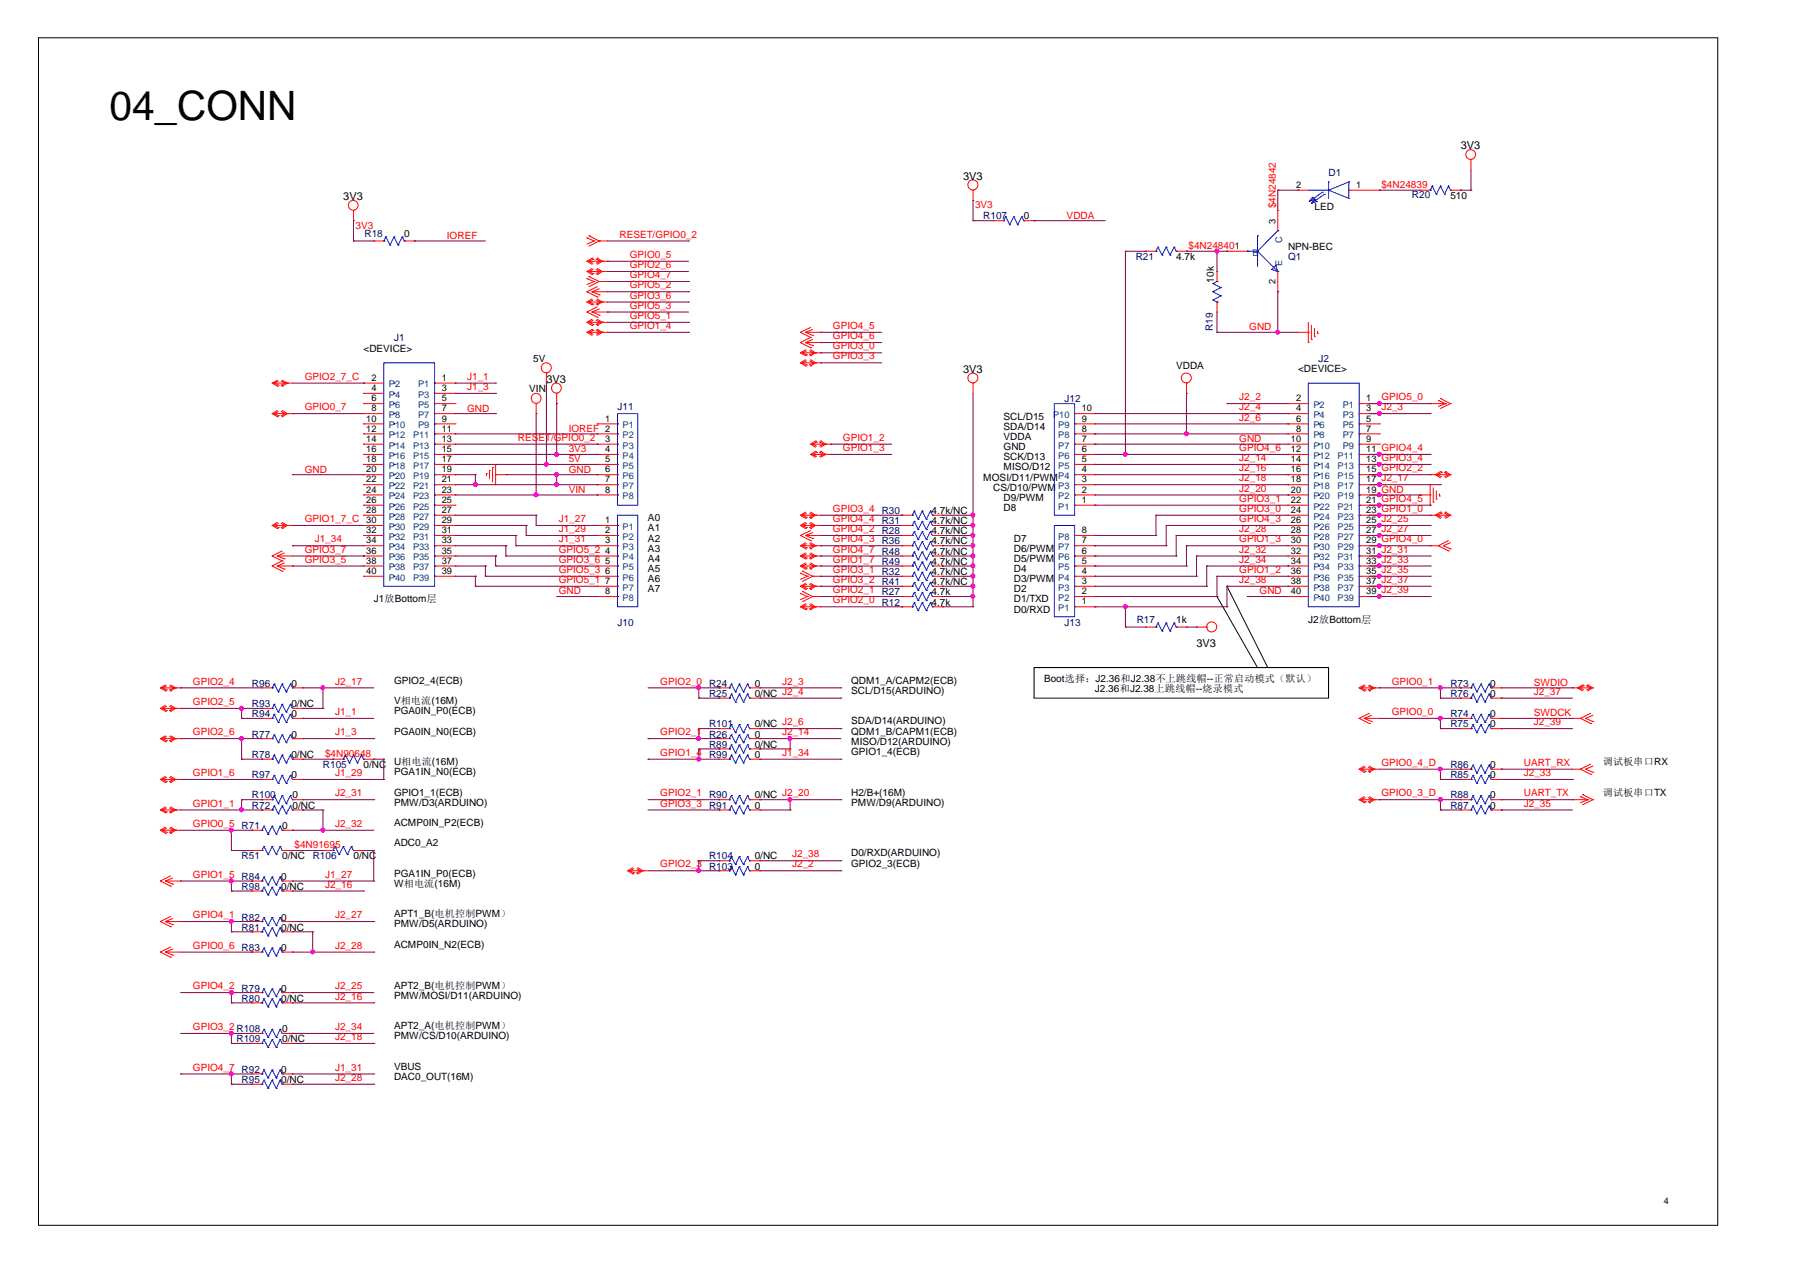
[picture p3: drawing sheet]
<svg xmlns="http://www.w3.org/2000/svg" width="297mm" height="210mm" viewBox="0 0 297 210" stroke-linecap="round" stroke-linejoin="round" font-family="sans-serif">
<defs><g id="words">
<text font-size="6.7" x="18.1" y="19.8">04_CONN</text>
<g font-size="1.8">
<text x="158.9" y="29.7">3V3</text>
<text x="241" y="24.7">3V3</text>
<text x="56.6" y="33">3V3</text>
<text x="90.2" y="63.2">3V3</text>
<text x="158.9" y="61.5">3V3</text>
<text x="197.4" y="106.8">3V3</text>
</g>
<g font-size="1.7" fill="#000080">
<text x="219.2" y="29">D1</text>
<text x="233" y="32.7">R20</text>
<text x="60.2" y="39.1">R18</text>
<text x="162.3" y="36.2">R107</text>
<text x="187.4" y="42.9">R21</text>
<text x="212.6" y="42.9">Q1</text>
<text x="65" y="56.3">J1</text>
<text x="200.2" y="54.7" transform="rotate(-90 200.2 54.7)">R19</text>
<text x="217.6" y="59.7">J2</text>
<text x="101.9" y="67.6">J11</text>
<text x="175.7" y="66.4">J12</text>
<text x="145.5" y="89.8">R36</text>
<text x="145.5" y="86.5">R31</text>
<text x="145.5" y="84.9">R30</text>
<text x="145.5" y="88.2">R28</text>
<text x="145.5" y="91.5">R48</text>
<text x="145.5" y="93.2">R49</text>
<text x="145.5" y="94.9">R32</text>
<text x="145.5" y="99.9">R12</text>
<text x="145.5" y="96.6">R41</text>
<text x="145.5" y="98.2">R27</text>
<text x="101.9" y="103.3">J10</text>
<text x="175.7" y="103.3">J13</text>
<text x="187.6" y="102.8">R17</text>
<text x="41.6" y="113.3">R96</text>
<text x="117" y="113.3">R24</text>
<text x="239.4" y="113.3">R73</text>
<text x="41.6" y="116.7">R93</text>
<text x="41.6" y="118.4">R94</text>
<text x="117" y="115">R25</text>
<text x="239.4" y="115">R76</text>
<text x="239.4" y="118.4">R74</text>
<text x="41.6" y="125.1">R78</text>
<text x="41.6" y="121.7">R77</text>
<text x="117" y="125.1">R99</text>
<text x="117" y="121.7">R26</text>
<text x="117" y="123.4">R89</text>
<text x="117" y="120">R101</text>
<text x="239.4" y="120">R75</text>
<text x="41.6" y="131.8">R100</text>
<text x="41.6" y="128.4">R97</text>
<text x="53.3" y="126.8">R105</text>
<text x="117" y="131.8">R90</text>
<text x="239.4" y="128.4">R85</text>
<text x="239.4" y="126.8">R86</text>
<text x="239.4" y="131.8">R88</text>
<text x="39.9" y="136.8">R71</text>
<text x="41.6" y="133.4">R72</text>
<text x="117" y="133.4">R91</text>
<text x="239.4" y="133.4">R87</text>
<text x="39.9" y="141.8">R51</text>
<text x="51.6" y="141.8">R106</text>
<text x="117" y="143.5">R103</text>
<text x="117" y="141.8">R104</text>
<text x="39.9" y="146.9">R98</text>
<text x="39.9" y="145.2">R84</text>
<text x="39.9" y="151.9">R82</text>
<text x="39.9" y="153.6">R81</text>
<text x="39.9" y="156.9">R83</text>
<text x="39.9" y="165.3">R80</text>
<text x="39.9" y="163.6">R79</text>
<text x="39" y="172">R109</text>
<text x="39.9" y="178.7">R95</text>
<text x="39.9" y="177.1">R92</text>
</g>
<g font-size="1.7" fill="#f00">
<text x="160.9" y="34.4">3V3</text>
<text x="210.5" y="34.4" transform="rotate(-90 210.5 34.4)">$4N24842</text>
<text x="228" y="31">$4N24839</text>
<text x="58.7" y="37.7">3V3</text>
<text x="73.7" y="39.4">IOREF</text>
<text x="102.2" y="39.2">RESET/GPIO0_2</text>
<text x="176" y="36.1">VDDA</text>
<text x="196.1" y="41.1">$4N248401</text>
<text x="103.9" y="42.6">GPIO0_5</text>
<text x="103.9" y="45.9">GPIO4_7</text>
<text x="103.9" y="44.3">GPIO2_6</text>
<text x="103.9" y="47.6">GPIO5_2</text>
<text x="103.9" y="49.3">GPIO3_6</text>
<text x="103.9" y="50.9">GPIO5_3</text>
<text x="103.9" y="52.6">GPIO5_1</text>
<text x="103.9" y="54.3">GPIO1_4</text>
<text x="137.5" y="56">GPIO4_6</text>
<text x="137.5" y="54.3">GPIO4_5</text>
<text x="137.5" y="57.7">GPIO3_0</text>
<text x="137.5" y="59.3">GPIO3_3</text>
<text x="206.2" y="54.5">GND</text>
<text x="50.3" y="62.7">GPIO2_7_C</text>
<text x="77.1" y="64.4">J1_3</text>
<text x="77.1" y="62.7">J1_1</text>
<text x="50.3" y="67.7">GPIO0_7</text>
<text x="77.1" y="67.9">GND</text>
<text x="93.9" y="71.3">IOREF 2</text>
<text x="204.5" y="66.1">J2_2</text>
<text x="204.5" y="69.4">J2_6</text>
<text x="204.5" y="67.7">J2_4</text>
<text x="228" y="66.1">GPIO5_0</text>
<text x="228" y="67.7">J2_3</text>
<text x="50.3" y="78">GND</text>
<text x="85.5" y="72.7">RESET/GPIO0_2</text>
<text x="93.9" y="74.6">3V3</text>
<text x="93.9" y="78">GND</text>
<text x="93.9" y="76.3">5V</text>
<text x="139.1" y="74.4">GPIO1_3</text>
<text x="139.1" y="72.7">GPIO1_2</text>
<text x="204.5" y="76.1">J2_14</text>
<text x="204.5" y="77.8">J2_16</text>
<text x="204.5" y="74.4">GPIO4_6</text>
<text x="204.5" y="73">GND</text>
<text x="93.9" y="81.3">VIN</text>
<text x="204.5" y="81.1">J2_20</text>
<text x="204.5" y="79.4">J2_18</text>
<text x="204.5" y="82.8">GPIO3_1</text>
<text x="50.3" y="86.2">GPIO1_7_C</text>
<text x="51.9" y="89.5">J1_34</text>
<text x="92.2" y="89.5">J1_31</text>
<text x="92.2" y="87.8">J1_29</text>
<text x="92.2" y="86.2">J1_27</text>
<text x="137.5" y="86.2">GPIO4_4</text>
<text x="137.5" y="89.5">GPIO4_3</text>
<text x="137.5" y="87.8">GPIO4_2</text>
<text x="137.5" y="84.5">GPIO3_4</text>
<text x="204.5" y="87.8">J2_28</text>
<text x="204.5" y="86.2">GPIO4_3</text>
<text x="204.5" y="89.5">GPIO1_3</text>
<text x="204.5" y="84.5">GPIO3_0</text>
<text x="50.3" y="91.2">GPIO3_7</text>
<text x="50.3" y="92.9">GPIO3_5</text>
<text x="92.2" y="92.9">GPIO3_6</text>
<text x="92.2" y="94.5">GPIO5_3</text>
<text x="92.2" y="91.2">GPIO5_2</text>
<text x="137.5" y="91.2">GPIO4_7</text>
<text x="137.5" y="94.5">GPIO3_1</text>
<text x="137.5" y="92.9">GPIO1_7</text>
<text x="204.5" y="92.9">J2_34</text>
<text x="204.5" y="94.5">GPIO1_2</text>
<text x="204.5" y="91.2">J2_32</text>
<text x="92.2" y="98.1">GND</text>
<text x="92.2" y="96.2">GPIO5_1</text>
<text x="137.5" y="97.9">GPIO2_1</text>
<text x="137.5" y="99.6">GPIO2_0</text>
<text x="137.5" y="96.2">GPIO3_2</text>
<text x="204.5" y="96.2">J2_38</text>
<text x="207.9" y="98.1">GND</text>
<text x="31.8" y="113">GPIO2_4</text>
<text x="55.3" y="113">J2_17</text>
<text x="109" y="113">GPIO2_0</text>
<text x="129.1" y="113">J2_3</text>
<text x="229.7" y="113">GPIO0_1</text>
<text x="253.1" y="113.2">SWDIO</text>
<text x="31.8" y="116.3">GPIO2_5</text>
<text x="55.3" y="118">J1_1</text>
<text x="229.7" y="118">GPIO0_0</text>
<text x="253.1" y="114.7">J2_37</text>
<text x="253.1" y="118.2">SWDCK</text>
<text x="253.1" y="119.7">J2_39</text>
<text x="31.8" y="121.3">GPIO2_6</text>
<text x="53.6" y="124.9">$4N90648</text>
<text x="55.3" y="121.3">J1_3</text>
<text x="109" y="121.3">GPIO2_1</text>
<text x="109" y="124.7">GPIO1_4</text>
<text x="129.1" y="121.3">J2_14</text>
<text x="129.1" y="124.7">J1_34</text>
<text x="31.8" y="128.1">GPIO1_6</text>
<text x="55.3" y="128.1">J1_29</text>
<text x="55.3" y="131.4">J2_31</text>
<text x="109" y="131.4">GPIO2_1</text>
<text x="228" y="131.4">GPIO0_3_D</text>
<text x="228" y="126.4">GPIO0_4_D</text>
<text x="251.5" y="131.4">UART_TX</text>
<text x="251.5" y="126.4">UART_RX</text>
<text x="251.5" y="128.1">J2_33</text>
<text x="31.8" y="136.5">GPIO0_5</text>
<text x="31.8" y="133.1">GPIO1_1</text>
<text x="55.3" y="136.5">J2_32</text>
<text x="109" y="133.1">GPIO3_3</text>
<text x="251.5" y="133.1">J2_35</text>
<text x="48.6" y="140">$4N91695</text>
<text x="109" y="143.1">GPIO2_3</text>
<text x="130.7" y="141.5">J2_38</text>
<text x="130.7" y="143.1">J2_2</text>
<text x="31.8" y="144.8">GPIO1_5</text>
<text x="53.6" y="146.5">J2_16</text>
<text x="53.6" y="144.8">J1_27</text>
<text x="31.8" y="151.5">GPIO4_1</text>
<text x="55.3" y="151.5">J2_27</text>
<text x="31.8" y="156.6">GPIO0_6</text>
<text x="55.3" y="156.6">J2_28</text>
<text x="31.8" y="163.3">GPIO4_2</text>
<text x="55.3" y="163.3">J2_25</text>
<text x="55.3" y="164.9">J2_16</text>
<text x="31.8" y="170">GPIO3_2 R108</text>
<text x="55.3" y="171.6">J2_18</text>
<text x="55.3" y="170">J2_34</text>
<text x="31.8" y="176.7">GPIO4_7</text>
<text x="55.3" y="178.4">J2_28</text>
<text x="55.3" y="176.7">J1_31</text>
</g>
<g font-size="1.7">
<text x="216.9" y="34.7">LED</text>
<text x="239.4" y="32.9">510</text>
<text x="66.7" y="39.1">0</text>
<text x="169" y="36.2">0</text>
<text x="212.6" y="41.2">NPN-BEC</text>
<text x="194.1" y="42.9">4.7k</text>
<text x="200.3" y="46.6" transform="rotate(-90 200.3 46.6)">10k</text>
<text x="60" y="58">&lt;DEVICE&gt;</text>
<text x="88" y="59.7">5V</text>
<text x="87.3" y="64.7">VIN</text>
<text x="194.1" y="60.8">VDDA</text>
<text x="214.2" y="61.4">&lt;DEVICE&gt;</text>
<text x="165.6" y="69.2">SCL/D15</text>
<text x="165.6" y="70.9">SDA/D14</text>
<text x="165.6" y="72.6">VDDA</text>
<text x="165.6" y="74.3">GND</text>
<text x="165.6" y="76">SCK/D13</text>
<text x="165.6" y="77.6">MISO/D12</text>
<text x="162.3" y="79.3">MOSI/D11/PWMP4</text>
<text x="163.9" y="81">CS/D10/PWM</text>
<text x="165.6" y="82.6">D9/PWM</text>
<text x="106.9" y="86">A0</text>
<text x="106.9" y="87.7">A1</text>
<text x="106.9" y="89.4">A2</text>
<text x="153.7" y="89.8">4.7k/NC</text>
<text x="153.7" y="86.5">4.7k/NC</text>
<text x="153.7" y="84.9">4.7k/NC</text>
<text x="153.7" y="88.2">4.7k/NC</text>
<text x="165.6" y="84.3">D8</text>
<text x="167.3" y="89.4">D7</text>
<text x="106.9" y="91">A3</text>
<text x="106.9" y="92.7">A4</text>
<text x="106.9" y="94.4">A5</text>
<text x="153.7" y="91.5">4.7k/NC</text>
<text x="153.7" y="93.2">4.7k/NC</text>
<text x="153.7" y="94.9">4.7k/NC</text>
<text x="167.3" y="91">D6/PWM</text>
<text x="167.3" y="92.7">D5/PWM</text>
<text x="167.3" y="94.4">D4</text>
<text x="61.7" y="99.4">J1放Bottom层</text>
<text x="106.9" y="97.8">A7</text>
<text x="106.9" y="96.1">A6</text>
<text x="153.7" y="99.9">4.7k</text>
<text x="153.7" y="96.6">4.7k/NC</text>
<text x="153.7" y="98.2">4.7k</text>
<text x="167.3" y="96.1">D3/PWM</text>
<text x="167.3" y="97.8">D2</text>
<text x="167.3" y="101.1">D0/RXD</text>
<text x="167.3" y="99.4">D1/TXD</text>
<text x="194.1" y="102.8">1k</text>
<text x="215.9" y="102.8">J2放Bottom层</text>
<text x="48.1" y="113.3">0</text>
<text x="65" y="112.8">GPIO2_4(ECB)</text>
<text x="124.5" y="113.3">0</text>
<text x="140.5" y="112.8">QDM1_A/CAPM2(ECB)</text>
<text x="172.3" y="112.5">Boot选择：J2.36和J2.38不上跳线帽--正常启动模式（默认）</text>
<text x="245.9" y="113.3">0</text>
<text x="48.1" y="116.7">0/NC</text>
<text x="48.1" y="118.4">0</text>
<text x="65" y="117.9">PGA0IN_P0(ECB)</text>
<text x="65" y="116.2">V相电流(16M)</text>
<text x="124.5" y="115">0/NC J2_4</text>
<text x="140.5" y="119.5">SDA/D14(ARDUINO)</text>
<text x="140.5" y="114.5">SCL/D15(ARDUINO)</text>
<text x="180.7" y="114.2">J2.36和J2.38上跳线帽--烧录模式</text>
<text x="245.9" y="115">0</text>
<text x="245.9" y="118.4">0</text>
<text x="48.1" y="125.1">0/NC</text>
<text x="48.1" y="121.7">0</text>
<text x="65" y="121.2">PGA0IN_N0(ECB)</text>
<text x="124.5" y="125.1">0</text>
<text x="124.5" y="121.7">0</text>
<text x="124.5" y="123.4">0/NC</text>
<text x="124.5" y="120">0/NC J2_6</text>
<text x="140.5" y="121.2">QDM1_B/CAPM1(ECB)</text>
<text x="140.5" y="122.9">MISO/D12(ARDUINO)</text>
<text x="140.5" y="124.6">GPIO1_4(ECB)</text>
<text x="245.9" y="120">0</text>
<text x="48.1" y="128.4">0</text>
<text x="48.3" y="131.8">0</text>
<text x="60" y="126.8">0/NC</text>
<text x="65" y="126.3">U相电流(16M)</text>
<text x="65" y="127.9">PGA1IN_N0(ECB)</text>
<text x="65" y="131.3">GPIO1_1(ECB)</text>
<text x="124.5" y="131.8">0/NC J2_20</text>
<text x="140.5" y="131.3">H2/B+(16M)</text>
<text x="245.9" y="128.4">0</text>
<text x="245.9" y="126.8">0</text>
<text x="245.9" y="131.8">0</text>
<text x="264.5" y="126.3">调试板串口RX</text>
<text x="264.5" y="131.3">调试板串口TX</text>
<text x="46.6" y="136.8">0</text>
<text x="48.3" y="133.4">0/NC</text>
<text x="65" y="136.3">ACMP0IN_P2(ECB)</text>
<text x="65" y="132.9">PMW/D3(ARDUINO)</text>
<text x="124.5" y="133.4">0</text>
<text x="140.5" y="132.9">PMW/D9(ARDUINO)</text>
<text x="245.9" y="133.4">0</text>
<text x="46.6" y="141.8">0/NC</text>
<text x="58.3" y="141.8">0/NC</text>
<text x="65" y="139.7">ADC0_A2</text>
<text x="124.5" y="143.5">0</text>
<text x="124.5" y="141.8">0/NC</text>
<text x="140.5" y="143">GPIO2_3(ECB)</text>
<text x="140.5" y="141.3">D0/RXD(ARDUINO)</text>
<text x="46.4" y="146.9">0/NC</text>
<text x="46.4" y="145.2">0</text>
<text x="65" y="144.7">PGA1IN_P0(ECB)</text>
<text x="65" y="146.4">W相电流(16M)</text>
<text x="46.4" y="151.9">0</text>
<text x="46.4" y="153.6">0/NC</text>
<text x="65" y="151.4">APT1_B(电机控制PWM）</text>
<text x="65" y="153">PMW/D5(ARDUINO)</text>
<text x="46.4" y="156.9">0</text>
<text x="65" y="156.4">ACMP0IN_N2(ECB)</text>
<text x="46.4" y="165.3">0/NC</text>
<text x="46.4" y="163.6">0</text>
<text x="65" y="163.1">APT2_B(电机控制PWM）</text>
<text x="65" y="164.8">PMW/MOSI/D11(ARDUINO)</text>
<text x="46.6" y="170.3">0</text>
<text x="46.6" y="172">0/NC</text>
<text x="65" y="171.5">PMW/CS/D10(ARDUINO)</text>
<text x="65" y="169.8">APT2_A(电机控制PWM）</text>
<text x="46.4" y="178.7">0/NC</text>
<text x="46.4" y="177.1">0</text>
<text x="65" y="176.5">VBUS</text>
<text x="65" y="178.2">DAC0_OUT(16M)</text>
</g>
<g font-size="1.5">
<text x="213.9" y="31">2</text>
<text x="223.8" y="31">1</text>
<text x="210.5" y="36.9" transform="rotate(-90 210.5 36.9)">3</text>
<text x="210.5" y="46.8" transform="rotate(-90 210.5 46.8)">2</text>
<text x="61.3" y="62.8">2</text>
<text x="61.3" y="64.5">4</text>
<text x="72.9" y="62.8">1</text>
<text x="72.9" y="64.5">3</text>
<text x="60.5" y="69.6">10</text>
<text x="60.5" y="71.2">12</text>
<text x="61.3" y="66.2">6</text>
<text x="61.3" y="67.9">8</text>
<text x="72.9" y="66.2">5</text>
<text x="72.9" y="67.9">7</text>
<text x="72.9" y="69.6">9</text>
<text x="72.9" y="71.2">11</text>
<text x="99.9" y="69.6">1</text>
<text x="178.5" y="71.2">8</text>
<text x="178.5" y="69.6">9</text>
<text x="178.5" y="67.9">10</text>
<text x="213.9" y="66.2">2</text>
<text x="213.9" y="67.9">4</text>
<text x="213.9" y="69.6">6</text>
<text x="213.9" y="71.2">8</text>
<text x="225.5" y="66.2">1</text>
<text x="225.5" y="67.9">3</text>
<text x="225.5" y="69.6">5</text>
<text x="225.5" y="71.2">7</text>
<text x="60.5" y="72.9">14</text>
<text x="60.5" y="74.6">16</text>
<text x="60.5" y="76.3">18</text>
<text x="60.5" y="77.9">20</text>
<text x="72.9" y="72.9">13</text>
<text x="72.9" y="74.6">15</text>
<text x="72.9" y="76.3">17</text>
<text x="72.9" y="77.9">19</text>
<text x="99.9" y="72.9">3</text>
<text x="99.9" y="74.6">4</text>
<text x="99.9" y="76.3">5</text>
<text x="99.9" y="77.9">6</text>
<text x="178.5" y="77.9">4</text>
<text x="178.5" y="76.3">5</text>
<text x="178.5" y="74.6">6</text>
<text x="178.5" y="72.9">7</text>
<text x="213" y="72.9">10</text>
<text x="213" y="74.6">12</text>
<text x="213" y="76.3">14</text>
<text x="213" y="77.9">16</text>
<text x="225.5" y="72.9">9</text>
<text x="225.5" y="74.6">11 GPIO4_4</text>
<text x="225.5" y="76.3">13 GPIO3_4</text>
<text x="225.5" y="77.9">15 GPIO2_2</text>
<text x="60.5" y="79.6">22</text>
<text x="60.5" y="81.3">24</text>
<text x="60.5" y="83">26</text>
<text x="72.9" y="79.6">21</text>
<text x="72.9" y="81.3">23</text>
<text x="72.9" y="83">25</text>
<text x="99.9" y="79.6">7</text>
<text x="99.9" y="81.3">8</text>
<text x="178.5" y="83">1</text>
<text x="178.5" y="81.3">2</text>
<text x="178.5" y="79.6">3</text>
<text x="213" y="79.6">18</text>
<text x="213" y="81.3">20</text>
<text x="213" y="83">22</text>
<text x="225.5" y="79.6">17 J2_17</text>
<text x="225.5" y="81.3">19 GND</text>
<text x="225.5" y="83">21 GPIO4_5</text>
<text x="60.5" y="84.6">28</text>
<text x="60.5" y="86.3">30</text>
<text x="60.5" y="88">32</text>
<text x="60.5" y="89.7">34</text>
<text x="72.9" y="84.6">27</text>
<text x="72.9" y="86.3">29</text>
<text x="72.9" y="88">31</text>
<text x="72.9" y="89.7">33</text>
<text x="99.9" y="86.3">1</text>
<text x="99.9" y="88">2</text>
<text x="99.9" y="89.7">3</text>
<text x="178.5" y="89.7">7</text>
<text x="178.5" y="88">8</text>
<text x="213" y="84.6">24</text>
<text x="213" y="86.3">26</text>
<text x="213" y="88">28</text>
<text x="213" y="89.7">30</text>
<text x="225.5" y="84.6">23 GPIO1_0</text>
<text x="225.5" y="86.3">25 J2_25</text>
<text x="225.5" y="88">27 J2_27</text>
<text x="225.5" y="89.7">29 GPIO4_0</text>
<text x="60.5" y="91.4">36</text>
<text x="60.5" y="93">38</text>
<text x="60.5" y="94.7">40</text>
<text x="72.9" y="91.4">35</text>
<text x="72.9" y="93">37</text>
<text x="72.9" y="94.7">39</text>
<text x="99.9" y="91.4">4</text>
<text x="99.9" y="93">5</text>
<text x="99.9" y="94.7">6</text>
<text x="178.5" y="94.7">4</text>
<text x="178.5" y="93">5</text>
<text x="178.5" y="91.4">6</text>
<text x="213" y="91.4">32</text>
<text x="213" y="93">34</text>
<text x="213" y="94.7">36</text>
<text x="225.5" y="91.4">31 J2_31</text>
<text x="225.5" y="93">33 J2_33</text>
<text x="225.5" y="94.7">35 J2_35</text>
<text x="99.9" y="96.4">7</text>
<text x="99.9" y="98.1">8</text>
<text x="178.5" y="99.8">1</text>
<text x="178.5" y="98.1">2</text>
<text x="178.5" y="96.4">3</text>
<text x="213" y="96.4">38</text>
<text x="213" y="98.1">40</text>
<text x="225.5" y="96.4">37 J2_37</text>
<text x="225.5" y="98.1">39 J2_39</text>
<text x="274.6" y="198.7">4</text>
</g>
<g font-size="1.5" fill="#004080">
<text x="211.6" y="40" transform="rotate(-90 211.6 40)">C</text>
<text x="206.7" y="42.2">B</text>
<text x="211.6" y="44" transform="rotate(-90 211.6 44)">E</text>
<text x="64.2" y="63.9">P2</text>
<text x="64.2" y="65.6">P4</text>
<text x="69" y="63.9">P1</text>
<text x="69" y="65.6">P3</text>
<text x="64.2" y="67.3">P6</text>
<text x="64.2" y="69">P8</text>
<text x="64.2" y="70.7">P10</text>
<text x="69" y="67.3">P5</text>
<text x="69" y="69">P7</text>
<text x="69" y="70.7">P9</text>
<text x="102.7" y="70.7">P1</text>
<text x="173.8" y="69">P10</text>
<text x="174.6" y="70.7">P9</text>
<text x="216.7" y="67.3">P2</text>
<text x="216.7" y="69">P4</text>
<text x="216.7" y="70.7">P6</text>
<text x="221.6" y="67.3">P1</text>
<text x="221.6" y="69">P3</text>
<text x="221.6" y="70.7">P5</text>
<text x="64.2" y="72.3">P12</text>
<text x="64.2" y="74">P14</text>
<text x="64.2" y="75.7">P16</text>
<text x="64.2" y="77.4">P18</text>
<text x="68.2" y="72.3">P11</text>
<text x="68.2" y="74">P13</text>
<text x="68.2" y="75.7">P15</text>
<text x="68.2" y="77.4">P17</text>
<text x="102.7" y="72.3">P2</text>
<text x="102.7" y="74">P3</text>
<text x="102.7" y="75.7">P4</text>
<text x="102.7" y="77.4">P5</text>
<text x="174.6" y="77.4">P5</text>
<text x="174.6" y="75.7">P6</text>
<text x="174.6" y="74">P7</text>
<text x="174.6" y="72.3">P8</text>
<text x="216.7" y="72.3">P8</text>
<text x="216.7" y="74">P10</text>
<text x="216.7" y="75.7">P12</text>
<text x="216.7" y="77.4">P14</text>
<text x="220.7" y="75.7">P11</text>
<text x="220.7" y="77.4">P13</text>
<text x="221.6" y="72.3">P7</text>
<text x="221.6" y="74">P9</text>
<text x="64.2" y="79.1">P20</text>
<text x="64.2" y="80.7">P22</text>
<text x="64.2" y="82.4">P24</text>
<text x="68.2" y="79.1">P19</text>
<text x="68.2" y="80.7">P21</text>
<text x="68.2" y="82.4">P23</text>
<text x="102.7" y="79.1">P6</text>
<text x="102.7" y="80.7">P7</text>
<text x="102.7" y="82.4">P8</text>
<text x="174.6" y="82.4">P2</text>
<text x="174.6" y="80.7">P3</text>
<text x="216.7" y="79.1">P16</text>
<text x="216.7" y="80.7">P18</text>
<text x="216.7" y="82.4">P20</text>
<text x="220.7" y="79.1">P15</text>
<text x="220.7" y="80.7">P17</text>
<text x="220.7" y="82.4">P19</text>
<text x="64.2" y="84.1">P26</text>
<text x="64.2" y="85.7">P28</text>
<text x="64.2" y="87.4">P30</text>
<text x="64.2" y="89.1">P32</text>
<text x="68.2" y="84.1">P25</text>
<text x="68.2" y="85.7">P27</text>
<text x="68.2" y="87.4">P29</text>
<text x="68.2" y="89.1">P31</text>
<text x="102.7" y="87.4">P1</text>
<text x="102.7" y="89.1">P2</text>
<text x="174.6" y="89.1">P8</text>
<text x="174.6" y="84.1">P1</text>
<text x="216.7" y="84.1">P22</text>
<text x="216.7" y="85.7">P24</text>
<text x="216.7" y="87.4">P26</text>
<text x="216.7" y="89.1">P28</text>
<text x="220.7" y="84.1">P21</text>
<text x="220.7" y="85.7">P23</text>
<text x="220.7" y="87.4">P25</text>
<text x="220.7" y="89.1">P27</text>
<text x="64.2" y="90.8">P34</text>
<text x="64.2" y="92.5">P36</text>
<text x="64.2" y="94.1">P38</text>
<text x="64.2" y="95.8">P40</text>
<text x="68.2" y="90.8">P33</text>
<text x="68.2" y="92.5">P35</text>
<text x="68.2" y="94.1">P37</text>
<text x="68.2" y="95.8">P39</text>
<text x="102.7" y="90.8">P3</text>
<text x="102.7" y="92.5">P4</text>
<text x="102.7" y="94.1">P5</text>
<text x="102.7" y="95.8">P6</text>
<text x="174.6" y="95.8">P4</text>
<text x="174.6" y="94.1">P5</text>
<text x="174.6" y="92.5">P6</text>
<text x="174.6" y="90.8">P7</text>
<text x="216.7" y="90.8">P30</text>
<text x="216.7" y="92.5">P32</text>
<text x="216.7" y="94.1">P34</text>
<text x="216.7" y="95.8">P36</text>
<text x="220.7" y="90.8">P29</text>
<text x="220.7" y="92.5">P31</text>
<text x="220.7" y="94.1">P33</text>
<text x="220.7" y="95.8">P35</text>
<text x="102.7" y="97.5">P7</text>
<text x="102.7" y="99.2">P8</text>
<text x="174.6" y="100.9">P1</text>
<text x="174.6" y="99.2">P2</text>
<text x="174.6" y="97.5">P3</text>
<text x="216.7" y="97.5">P38</text>
<text x="216.7" y="99.2">P40</text>
<text x="220.7" y="97.5">P37</text>
<text x="220.7" y="99.2">P39</text>
</g>
</g></defs>
<path d="M6.3 6.2h277.2v196h-277.2zM200.8 98.4h.1M200.8 98.4l6.7 11.8M202.5 96.7h.1M202.5 96.7l6.7 13.5M170.6 110.2h48.6v5h-48.6z" fill="none" stroke="#000" stroke-width=".17"/>
<g fill="none" stroke="#f00" stroke-width=".17">
<path d="M58.3 34.7h.1M58.3 34.7v1.7M61.7 39.8h.1M61.7 39.8h1.6M66.7 39.8h1.7M68.4 39.8h.1M96.9 39.3h.1M96.9 39.3l1.1 .5M97.2 38.9h.1M97.2 38.9l1.7 .9M98 39.8h.1M98 39.8l-1.1 .5"/>
<path d="M98.9 39.8h.1M98.9 39.8h1.3M98.9 39.8l-1.7 .8M160.6 31.4h.1M160.6 31.4v1.7M163.9 36.4h.1M163.9 36.4h1.7M169 36.4h1.6M170.6 36.4h.1M210.9 34.7h.1M210.9 34.7v3.4M214.2 31.4h.1"/>
<path d="M214.2 31.4h1.7M222.6 31.4h5M227.6 31.4h.1M234.4 31.4h.1M234.4 31.4h1.6M239.4 31.4h1.6M241 31.4h.1M242.7 26.3h.1M242.7 26.3v1.7M96.9 53.2h.1M96.9 49.8h.1M96.9 48.1h.1"/>
<path d="M96.9 46h.1M96.9 54.8h.1M96.9 43.1h.1M96.9 51.5h.1M96.9 44.8h.1M96.9 53.2l.8 .5M96.9 49.8l.8 .5M96.9 48.1l1.7 .9M96.9 46l1.1 .5M96.9 54.8l.8 .5M96.9 43.1l.8 .5M96.9 51.5l1.7 .8"/>
<path d="M96.9 44.8l.8 .5M97.2 53.2h.1M97.2 49.8h.1M97.2 45.6h.1M97.2 54.8h.1M97.2 43.1h.1M97.2 44.8h.1M97.2 54.8h1.9M97.2 53.2h1.9M97.2 53.2l.7 .3M97.2 49.8h1.9M97.2 49.8l.7 .4"/>
<path d="M97.2 45.6l1.7 .9M97.2 54.8l.7 .4M97.2 43.1h1.9M97.2 43.1l.7 .3M97.2 44.8h1.9M97.2 44.8l.7 .3M97.7 53.7h.1M97.7 50.3h.1M97.7 48.1h.1M97.7 54.4h.1M97.7 42.6h.1M97.7 51.5h.1"/>
<path d="M97.7 45.3h.1M97.7 52.7l-.8 .5M97.7 49.3l-.8 .5M97.7 48.1h2.5M97.7 48.1l1.2 .6M97.7 54.4l-.8 .4M97.7 42.6l-.8 .5M97.7 51.5h2.5M97.7 51.5l1.2 .5M97.7 44.3l-.8 .5M97.9 53.5h.1M97.9 50.2h.1"/>
<path d="M97.9 54.5h.1M97.9 42.8h.1M97.9 45.1h.1M97.9 52.8l-.7 .4M97.9 49.5l-.7 .3M97.9 42.8l-.7 .3M97.9 54.5l-.7 .3M97.9 44.5l-.7 .3M98 46.5h.1M98 46.5l-1.1 .5M98.4 53.5h.1M98.4 50.2h.1"/>
<path d="M98.4 54.5h.1M98.4 42.8h.1M98.4 45.1h.1M98.4 52.8l.7 .4M98.4 49.5l.7 .3M98.4 54.5l.7 .3M98.4 42.8l.7 .3M98.4 44.5l.7 .3M98.6 53.7h.1M98.6 50.3h.1M98.6 49h.1M98.6 54.4h.1"/>
<path d="M98.6 42.6h.1M98.6 52.3h.1M98.6 45.3h.1M98.6 52.7l.8 .5M98.6 49.3l.8 .5M98.6 47.3l-1.7 .8M98.6 54.4l.8 .4M98.6 42.6l.8 .5M98.6 50.6l-1.7 .9M98.6 44.3l.8 .5M98.9 48.7h.1M98.9 46.5h.1"/>
<path d="M98.9 52h.1M98.9 47.6l-1.2 .5M98.9 46.5h1.3M98.9 46.5l-1.7 .8M98.9 51l-1.2 .5M99.1 53.2h.1M99.1 49.8h.1M99.1 54.8h.1M99.1 43.1h.1M99.1 44.8h.1M99.1 53.2l-.7 .3M99.1 49.8l-.7 .4"/>
<path d="M99.1 54.8l-.7 .4M99.1 43.1l-.7 .3M99.1 44.8l-.7 .3M99.4 53.2h.1M99.4 49.8h.1M99.4 54.8h.1M99.4 43.1h.1M99.4 44.8h.1M99.4 54.8h.8M99.4 53.2h.8M99.4 53.2l-.8 .5M99.4 49.8h.8"/>
<path d="M99.4 49.8l-.8 .5M99.4 54.8l-.8 .5M99.4 43.1h.8M99.4 43.1l-.8 .5M99.4 44.8h.8M99.4 44.8l-.8 .5M132.1 54.8h.1M132.1 58.2h.1M132.1 56.5h.1M132.1 59.9h.1M132.1 54.8l1.7 .9M132.1 58.2l.8 .5"/>
<path d="M132.1 56.5l1.7 .9M132.1 59.9l.8 .5M132.4 58.2h.1M132.4 59.9h.1M132.4 58.2h1.8M132.4 58.2l.7 .4M132.4 59.9h1.8M132.4 59.9l.7 .3M132.9 54.8h.1M132.9 58.7h.1M132.9 56.5h.1M132.9 54.8h2.5"/>
<path d="M132.9 54.8l1.2 .5M132.9 57.7l-.8 .5M132.9 56.5h2.5M132.9 56.5l1.2 .5M132.9 59.4l-.8 .5M133.1 58.6h.1M133.1 57.9l-.7 .3M133.1 59.5l-.7 .4M133.6 58.6h.1M133.6 57.9l.6 .3M133.6 59.5l.6 .4M133.8 55.7h.1"/>
<path d="M133.8 58.7h.1M133.8 57.4h.1M133.8 54l-1.7 .8M133.8 57.7l.8 .5M133.8 55.7l-1.7 .8M133.8 59.4l.8 .5M134.1 55.3h.1M134.1 57h.1M134.1 54.4l-1.2 .4M134.1 56l-1.2 .5M134.2 58.2h.1M134.2 59.9h.1"/>
<path d="M134.2 58.2l-.6 .4M134.2 59.9l-.6 .3M134.6 58.2h.1M134.6 59.9h.1M134.6 58.2h.8M134.6 58.2l-.8 .5M134.6 59.9h.8M134.6 59.9l-.8 .5M189.1 41.5h.1M189.1 41.5h1.7M194.1 41.5h1.7M195.8 41.5h.1"/>
<path d="M200.8 51.5h.1M200.8 44.8h.1M200.8 44.8v1.7M200.8 49.8v1.7M202.5 41.5h.1M202.5 41.5h3.3M210.9 48.1h.1M210.9 44.8v3.3M214.2 54.8h1.7M215.9 56.5h.1M215.9 54.8h.1M215.9 53.2v3.3"/>
<path d="M216.4 56h.1M216.4 53.7v2.3M216.9 55.5h.1M216.9 54.2v1.3M217.4 55h.1M217.4 54.7v.3M44.9 68.3h.1M44.9 63.2h.1M44.9 68.3l.9 .5M44.9 63.2l.9 .5M45.3 68.3h.1M45.3 63.2h.1"/>
<path d="M45.3 68.3h1.8M45.3 68.3l.6 .3M45.3 63.2h1.8M45.3 63.2l.6 .4M45.8 68.8h.1M45.8 63.7h.1M45.8 67.7l-.9 .6M45.8 62.8l-.9 .4M45.9 68.6h.1M45.9 63.6h.1M45.9 67.9l-.6 .4M45.9 62.9l-.6 .3"/>
<path d="M46.4 68.6h.1M46.4 63.6h.1M46.4 67.9l.7 .4M46.4 62.9l.7 .3M46.6 68.8h.1M46.6 63.7h.1M46.6 67.7l.8 .6M46.6 62.8l.8 .4M47.1 68.3h.1M47.1 63.2h.1M47.1 68.3l-.7 .3M47.1 63.2l-.7 .4"/>
<path d="M47.4 68.3h.1M47.4 63.2h.1M47.4 68.3h.9M47.4 68.3l-.8 .5M47.4 63.2h.9M47.4 63.2l-.8 .5M60 63.2h.1M60 64.9h.1M60 66.6h.1M60 68.3h.1M60 69.9h.1M60 71.6h.1"/>
<path d="M60 73.3h.1M60 75h.1M60 76.6h.1M60 78.3h.1M60 80h.1M60 78.3h3.3M60 75h3.3M60 68.3h3.3M60 63.2h3.3M60 66.6h3.3M60 73.3h3.3M60 69.9h3.3"/>
<path d="M60 71.6h3.3M60 76.6h3.3M60 80h3.3M60 64.9h3.3M71.7 78.3h3.4M71.7 75h3.4M71.7 68.3h3.4M71.7 63.2h3.4M71.7 66.6h3.4M71.7 73.3h3.4M71.7 69.9h3.4M71.7 71.6h3.4"/>
<path d="M71.7 76.6h3.4M71.7 80h3.4M71.7 64.9h3.4M75.1 63.2h.1M75.1 64.9h.1M75.1 66.6h.1M75.1 68.3h.1M75.1 69.9h.1M75.1 71.6h.1M75.1 73.3h.1M75.1 75h.1M75.1 76.6h.1"/>
<path d="M75.1 78.3h.1M75.1 80h.1M80.3 78.2h.1M80.3 78.2v.3M80.8 77.7h.1M80.8 77.7v1.3M81.3 77.1h.1M81.3 77.1v2.4M81.8 76.6h.1M81.8 78.3h.1M81.8 76.6v3.4M81.8 78.3h1.7"/>
<path d="M88.5 66.6h.1M88.5 66.6v1.7M90.2 61.6h.1M90.2 61.6v1.6M91.9 64.9h.1M91.9 64.9v1.7M98.6 69.9h.1M98.6 71.6h.1M98.6 73.3h.1M98.6 75h.1M98.6 76.6h.1M98.6 78.3h.1"/>
<path d="M98.6 80h.1M98.6 78.3h3.3M98.6 75h3.3M98.6 73.3h3.3M98.6 69.9h3.3M98.6 71.6h3.3M98.6 76.6h3.3M98.6 80h3.3M132.9 60.4h.1M133.1 60.2h.1M133.6 60.2h.1M133.8 75h.1"/>
<path d="M133.8 60.4h.1M133.8 73.3h.1M133.8 75l.8 .5M133.8 73.3l.8 .5M134.1 75h.1M134.1 73.3h.1M134.1 75h1.8M134.1 75l.6 .3M134.1 73.3h1.8M134.1 73.3l.6 .3M134.6 74.5h.1M134.6 72.8h.1"/>
<path d="M134.6 74.5l-.8 .5M134.6 72.8l-.8 .5M134.7 74.6h.1M134.7 73h.1M134.7 74.6l-.6 .4M134.7 73l-.6 .3M135.3 74.6h.1M135.3 73h.1M135.3 74.6l.6 .4M135.3 73l.6 .3M135.4 74.5h.1M135.4 72.8h.1"/>
<path d="M135.4 74.5l.9 .5M135.4 72.8l.9 .5M135.9 75h.1M135.9 73.3h.1M135.9 75l-.6 .3M135.9 73.3l-.6 .3M136.3 75h.1M136.3 73.3h.1M136.3 75h.8M136.3 75l-.9 .5M136.3 73.3h.8M136.3 73.3l-.9 .5"/>
<path d="M160.6 63.2h.1M160.6 63.2v1.7M177.3 78.3h3.4M177.3 75h3.4M177.3 68.3h3.4M177.3 73.3h3.4M177.3 69.9h3.4M177.3 71.6h3.4M177.3 76.6h3.4M177.3 80h3.4M180.7 80h.1M180.7 78.3h.1"/>
<path d="M180.7 76.6h.1M180.7 75h.1M180.7 73.3h.1M180.7 71.6h.1M180.7 69.9h.1M180.7 68.3h.1M195.8 63.2h.1M195.8 63.2v1.7M212.6 66.6h.1M212.6 68.3h.1M212.6 69.9h.1M212.6 71.6h.1"/>
<path d="M212.6 73.3h.1M212.6 75h.1M212.6 76.6h.1M212.6 78.3h.1M212.6 80h.1M212.6 78.3h3.3M212.6 75h3.3M212.6 68.3h3.3M212.6 66.6h3.3M212.6 73.3h3.3M212.6 69.9h3.3M212.6 71.6h3.3"/>
<path d="M212.6 76.6h3.3M212.6 80h3.3M224.3 78.3h3.3M224.3 75h3.3M224.3 68.3h3.3M224.3 66.6h3.3M224.3 73.3h3.3M224.3 69.9h3.3M224.3 71.6h3.3M224.3 76.6h3.3M224.3 80h3.3M227.6 66.6h.1"/>
<path d="M227.6 68.3h.1M227.6 69.9h.1M227.6 71.6h.1M227.6 73.3h.1M227.6 75h.1M227.6 76.6h.1M227.6 78.3h.1M227.6 80h.1M236 78.3h.9M236 66.6h2.5M236 80v3.4M236.9 78.3h.1"/>
<path d="M236.9 78.3l.8 .5M237.2 78.3h.1M237.2 78.3h1.8M237.2 78.3l.7 .4M237.4 66.1h.1M237.4 66.1l1.1 .5M237.7 65.8h.1M237.7 77.8h.1M237.7 65.8l1.7 .8M237.7 77.8l-.8 .5M237.9 78h.1M237.9 78l-.7 .3"/>
<path d="M238.4 78h.1M238.4 78l.6 .3M238.5 66.6h.1M238.5 77.8h.1M238.5 66.6l-1.1 .5M238.5 77.8l.9 .5M239 78.3h.1M239 78.3l-.6 .4M239.4 66.6h.1M239.4 78.3h.1M239.4 66.6l-1.7 .8M239.4 78.3l-.9 .5"/>
<path d="M44.9 93.4h.1M44.9 91.8h.1M44.9 86.7h.1M44.9 93.4l1.7 .8M44.9 91.8l1.7 .8M44.9 86.7l.9 .5M45.3 86.7h.1M45.3 86.7h1.8M45.3 86.7l.6 .4M45.8 93.4h.1M45.8 91.8h.1M45.8 87.2h.1"/>
<path d="M45.8 93.4h2.5M45.8 93.4l1.1 .5M45.8 91.8h2.5M45.8 91.8l1.1 .4M45.8 86.2l-.9 .5M45.9 87.1h.1M45.9 86.4l-.6 .3M46.4 87.1h.1M46.4 86.4l.7 .3M46.6 94.2h.1M46.6 92.6h.1M46.6 87.2h.1"/>
<path d="M46.6 92.6l-1.7 .8M46.6 90.9l-1.7 .9M46.6 86.2l.8 .5M46.9 93.9h.1M46.9 92.2h.1M46.9 92.9l-1.1 .5M46.9 91.2l-1.1 .6M47.1 86.7h.1M47.1 86.7l-.7 .4M47.4 86.7h.1M47.4 86.7h.9M47.4 86.7l-.8 .5"/>
<path d="M60 81.7h.1M60 83.4h.1M60 85h.1M60 86.7h.1M60 88.4h.1M60 90.1h.1M60 91.8h.1M60 93.4h.1M60 95.1h.1M60 93.4h3.3M60 91.8h3.3M60 90.1h3.3"/>
<path d="M60 86.7h3.3M60 88.4h3.3M60 81.7h3.3M60 95.1h3.3M60 85h3.3M60 83.4h3.3M71.7 93.4h3.4M71.7 91.8h3.4M71.7 90.1h3.4M71.7 86.7h3.4M71.7 88.4h3.4M71.7 81.7h3.4"/>
<path d="M71.7 95.1h3.4M71.7 85h3.4M71.7 83.4h3.4M75.1 81.7h.1M75.1 83.4h.1M75.1 85h.1M75.1 86.7h.1M75.1 88.4h.1M75.1 90.1h.1M75.1 91.8h.1M75.1 93.4h.1M75.1 95.1h.1"/>
<path d="M98.6 86.7h.1M98.6 88.4h.1M98.6 90.1h.1M98.6 91.8h.1M98.6 93.4h.1M98.6 95.1h.1M98.6 96.7h.1M98.6 98.4h.1M98.6 81.7h.1M98.6 93.4h3.3M98.6 91.8h3.3M98.6 90.1h3.3"/>
<path d="M98.6 96.7h3.3M98.6 98.4h3.3M98.6 86.7h3.3M98.6 88.4h3.3M98.6 81.7h3.3M98.6 95.1h3.3M132.1 96.7h.1M132.1 97.9h.1M132.1 86.7h.1M132.1 88.4h.1M132.1 93.4h.1M132.1 91.8h.1"/>
<path d="M132.1 94.6h.1M132.1 85h.1M132.1 90.1h.1M132.1 96.7l.8 .6M132.1 97.9l1.2 .5M132.1 86.7l.8 .5M132.1 88.4l1.7 .8M132.1 93.4l.8 .5M132.1 91.8l.8 .4M132.1 94.6l1.2 .5M132.1 85l.8 .5M132.1 90.1l.8 .5"/>
<path d="M132.4 96.7h.1M132.4 97.6h.1M132.4 86.7h.1M132.4 93.4h.1M132.4 91.8h.1M132.4 94.2h.1M132.4 85h.1M132.4 90.1h.1M132.4 93.4h1.8M132.4 91.8h1.8M132.4 90.1h1.8M132.4 96.7h1.8"/>
<path d="M132.4 96.7l.7 .4M132.4 97.6l1.7 .8M132.4 86.7h1.8M132.4 86.7l.7 .4M132.4 93.4l.7 .3M132.4 91.8l.7 .3M132.4 94.2l1.7 .9M132.4 85h1.8M132.4 85l.7 .4M132.4 90.1l.7 .3M132.9 97.3h.1M132.9 87.2h.1"/>
<path d="M132.9 88.4h.1M132.9 93.9h.1M132.9 92.2h.1M132.9 85.5h.1M132.9 90.6h.1M132.9 99.6l-.8 .5M132.9 96.3l-.8 .4M132.9 86.2l-.8 .5M132.9 88.4h2.5M132.9 88.4l1.2 .5M132.9 92.9l-.8 .5M132.9 91.2l-.8 .6"/>
<path d="M132.9 84.5l-.8 .5M132.9 89.5l-.8 .6M133.1 97.1h.1M133.1 87.1h.1M133.1 93.7h.1M133.1 92.1h.1M133.1 85.4h.1M133.1 90.4h.1M133.1 99.8l-.7 .3M133.1 96.4l-.7 .3M133.1 86.4l-.7 .3M133.1 93.1l-.7 .3"/>
<path d="M133.1 91.4l-.7 .4M133.1 84.7l-.7 .3M133.1 89.7l-.7 .4M133.3 98.4h.1M133.3 95.1h.1M133.3 98.4l-1.2 .5M133.3 95.1l-1.2 .5M133.6 97.1h.1M133.6 87.1h.1M133.6 93.7h.1M133.6 92.1h.1M133.6 85.4h.1"/>
<path d="M133.6 90.4h.1M133.6 99.8l.6 .3M133.6 96.4l.6 .3M133.6 86.4l.6 .3M133.6 93.1l.6 .3M133.6 91.4l.6 .4M133.6 84.7l.6 .3M133.6 89.7l.6 .4M133.8 97.3h.1M133.8 87.2h.1M133.8 89.2h.1M133.8 93.9h.1"/>
<path d="M133.8 92.2h.1M133.8 85.5h.1M133.8 90.6h.1M133.8 99.6l.8 .5M133.8 96.3l.8 .4M133.8 86.2l.8 .5M133.8 87.6l-1.7 .8M133.8 92.9l.8 .5M133.8 91.2l.8 .6M133.8 84.5l.8 .5M133.8 89.5l.8 .6M134.1 98.4h.1"/>
<path d="M134.1 88.9h.1M134.1 95.1h.1M134.1 98.4h1.3M134.1 98.4l-1.7 .9M134.1 87.9l-1.2 .5M134.1 95.1h1.3M134.1 95.1l-1.7 .8M134.2 96.7h.1M134.2 86.7h.1M134.2 93.4h.1M134.2 91.8h.1M134.2 85h.1"/>
<path d="M134.2 90.1h.1M134.2 96.7l-.6 .4M134.2 86.7l-.6 .4M134.2 93.4l-.6 .3M134.2 91.8l-.6 .3M134.2 85l-.6 .4M134.2 90.1l-.6 .3M134.6 96.7h.1M134.6 86.7h.1M134.6 93.4h.1M134.6 91.8h.1M134.6 85h.1"/>
<path d="M134.6 90.1h.1M134.6 93.4h.8M134.6 91.8h.8M134.6 90.1h.8M134.6 96.7h.8M134.6 96.7l-.8 .6M134.6 86.7h.8M134.6 86.7l-.8 .5M134.6 93.4l-.8 .5M134.6 91.8l-.8 .4M134.6 85h.8M134.6 85l-.8 .5"/>
<path d="M134.6 90.1l-.8 .5M148.8 91.8h.1M148.8 93.4h.1M148.8 95.1h.1M148.8 90.1h.1M148.8 96.7h.1M148.8 86.7h.1M148.8 85h.1M148.8 98.4h.1M148.8 88.4h.1M148.8 93.4h1.7M148.8 91.8h1.7"/>
<path d="M148.8 90.1h1.7M148.8 96.7h1.7M148.8 98.4h1.7M148.8 86.7h1.7M148.8 88.4h1.7M148.8 95.1h1.7M148.8 85h1.7M153.9 93.4h1.6M153.9 91.8h1.6M153.9 90.1h1.6M153.9 96.7h1.6M153.9 98.4h1.6"/>
<path d="M153.9 86.7h1.6M153.9 88.4h1.6M153.9 95.1h1.6M153.9 85h1.6M155.5 91.8h.1M155.5 93.4h.1M155.5 95.1h.1M155.5 90.1h.1M155.5 96.7h.1M155.5 86.7h.1M155.5 85h.1M155.5 98.4h.1"/>
<path d="M155.5 88.4h.1M177.3 93.4h3.4M177.3 91.8h3.4M177.3 90.1h3.4M177.3 96.7h3.4M177.3 98.4h3.4M177.3 88.4h3.4M177.3 81.7h3.4M177.3 95.1h3.4M177.3 83.4h3.4M180.7 98.4h.1M180.7 96.7h.1"/>
<path d="M180.7 95.1h.1M180.7 93.4h.1M180.7 91.8h.1M180.7 90.1h.1M180.7 88.4h.1M180.7 83.4h.1M180.7 81.7h.1M212.6 81.7h.1M212.6 83.4h.1M212.6 85h.1M212.6 86.7h.1M212.6 88.4h.1"/>
<path d="M212.6 90.1h.1M212.6 91.8h.1M212.6 93.4h.1M212.6 95.1h.1M212.6 96.7h.1M212.6 98.4h.1M212.6 93.4h3.3M212.6 91.8h3.3M212.6 90.1h3.3M212.6 96.7h3.3M212.6 98.4h3.3M212.6 86.7h3.3"/>
<path d="M212.6 88.4h3.3M212.6 81.7h3.3M212.6 95.1h3.3M212.6 85h3.3M212.6 83.4h3.3M224.3 93.4h3.3M224.3 91.8h3.3M224.3 90.1h3.3M224.3 96.7h3.3M224.3 98.4h3.3M224.3 86.7h3.3M224.3 88.4h3.3"/>
<path d="M224.3 81.7h3.3M224.3 95.1h3.3M224.3 85h3.3M224.3 83.4h3.3M227.6 81.7h.1M227.6 83.4h.1M227.6 85h.1M227.6 86.7h.1M227.6 88.4h.1M227.6 90.1h.1M227.6 91.8h.1M227.6 93.4h.1"/>
<path d="M227.6 95.1h.1M227.6 96.7h.1M227.6 98.4h.1M234.4 81.7h1.6M236 83.4h.1M236 81.7h.1M236 90.1h1.4M236 85h.9M236.5 82.9h.1M236.5 80.5v2.4M236.9 85h.1M236.9 85l.8 .5"/>
<path d="M237 82.4h.1M237 81v1.4M237.2 85h.1M237.2 85h1.8M237.2 85l.7 .4M237.4 90.1h.1M237.4 90.1l1.6 .8M237.5 81.8h.1M237.5 81.5v.3M237.7 84.5h.1M237.7 84.5l-.8 .5M237.9 84.7h.1"/>
<path d="M237.9 84.7l-.7 .3M238.2 90.1h.1M238.2 90.1l1.2 .5M238.4 84.7h.1M238.4 84.7l.6 .3M238.5 84.5h.1M238.5 84.5l.9 .5M239 90.9h.1M239 85h.1M239 89.2l-1.6 .9M239 85l-.6 .4M239.4 90.6h.1"/>
<path d="M239.4 85h.1M239.4 89.5l-1.2 .6M239.4 85l-.9 .5M26.5 113.5h.1M26.5 116.9h.1M26.5 113.5l.8 .5M26.5 116.9l.8 .5M26.8 113.5h.1M26.8 116.9h.1M26.8 113.5h1.9M26.8 113.5l.7 .3M26.8 116.9h1.9"/>
<path d="M26.8 116.9l.7 .3M27.3 114h.1M27.3 117.4h.1M27.3 113l-.8 .5M27.3 116.4l-.8 .5M27.5 113.8h.1M27.5 117.2h.1M27.5 113.2l-.7 .3M27.5 116.6l-.7 .3M28 113.8h.1M28 117.2h.1M28 113.2l.7 .3"/>
<path d="M28 116.6l.7 .3M28.2 114h.1M28.2 117.4h.1M28.2 113l.8 .5M28.2 116.4l.8 .5M28.7 113.5h.1M28.7 116.9h.1M28.7 113.5l-.7 .3M28.7 116.9l-.7 .3M29 113.5h.1M29 116.9h.1M29 113.5h.8"/>
<path d="M29 113.5l-.8 .5M29 116.9h.8M29 116.9l-.8 .5M43.2 116.9h.1M43.2 118.5h.1M43.2 113.5h.1M43.2 113.5h1.7M43.2 118.5h1.7M43.2 116.9h1.7M48.3 113.5h1.7M48.3 118.5h1.7M48.3 116.9h1.7"/>
<path d="M50 116.9h.1M50 118.5h.1M50 113.5h.1M118.7 113.5h.1M118.7 115.2h.1M118.7 113.5h1.7M118.7 115.2h1.7M123.7 113.5h1.7M123.7 115.2h1.7M125.4 113.5h.1M125.4 115.2h.1M132.1 100.1h.1"/>
<path d="M132.1 100.1l.8 .5M132.4 100.1h.1M132.4 100.1h1.8M132.4 100.1l.7 .4M132.9 100.6h.1M133.1 100.5h.1M133.6 100.5h.1M133.8 100.6h.1M134.2 100.1h.1M134.2 100.1l-.6 .4M134.6 100.1h.1M134.6 100.1h.8"/>
<path d="M134.6 100.1l-.8 .5M148.8 100.1h.1M148.8 100.1h1.7M153.9 100.1h1.6M155.5 100.1h.1M177.3 100.1h3.4M180.7 100.1h.1M189.1 103.5h.1M189.1 103.5h1.7M194.1 103.5h1.7M195.8 103.5h.1M197.4 103.5h1.7"/>
<path d="M199.1 103.5h.1M224.3 113.5h.1M224.3 118.5h.1M224.3 113.5l.8 .5M224.3 118.5l1.7 .9M224.6 113.5h.1M224.6 113.5h1.8M224.6 113.5l.7 .3M225.1 114h.1M225.1 118.5h.1M225.1 113l-.8 .5M225.1 118.5h2.5"/>
<path d="M225.1 118.5l1.2 .6M225.3 113.8h.1M225.3 113.2l-.7 .3M225.8 113.8h.1M225.8 113.2l.6 .3M226 114h.1M226 119.4h.1M226 113l.8 .5M226 117.7l-1.7 .8M226.3 119.1h.1M226.3 118l-1.2 .5M226.4 113.5h.1"/>
<path d="M226.4 113.5l-.6 .3M226.8 113.5h.1M226.8 113.5h.8M226.8 113.5l-.8 .5M241 115.2h.1M241 113.5h.1M241 118.5h.1M241 113.5h1.7M241 118.5h1.7M241 115.2h1.7M246.1 113.5h1.6M246.1 118.5h1.6"/>
<path d="M246.1 115.2h1.6M247.7 115.2h.1M247.7 113.5h.1M247.7 118.5h.1M259.5 113.5h.8M259.5 118.5h1.3M260.3 113.5h.1M260.3 113.5l.9 .5M260.6 113.5h.1M260.6 113.5h1.9M260.6 113.5l.7 .3M260.8 118.5h.1"/>
<path d="M260.8 118.5l1.7 .9M261.2 113h.1M261.2 113l-.9 .5M261.3 113.2h.1M261.3 113.2l-.7 .3M261.7 118.5h.1M261.7 118.5l1.1 .6M261.8 113.2h.1M261.8 113.2l.7 .3M262 113h.1M262 113l.8 .5M262.5 113.5h.1"/>
<path d="M262.5 119.4h.1M262.5 113.5l-.7 .3M262.5 117.7l-1.7 .8M262.8 113.5h.1M262.8 119.1h.1M262.8 113.5l-.8 .5M262.8 118l-1.1 .5M26.5 133.7h.1M26.5 137h.1M26.5 121.9h.1M26.5 128.6h.1M26.5 133.7l.8 .4"/>
<path d="M26.5 137l.8 .5M26.5 121.9l.8 .5M26.5 128.6l.8 .5M26.8 133.7h.1M26.8 137h.1M26.8 121.9h.1M26.8 128.6h.1M26.8 133.7h1.9M26.8 133.7l.7 .3M26.8 137h1.9M26.8 137l.7 .3M26.8 121.9h1.9"/>
<path d="M26.8 121.9l.7 .3M26.8 128.6h1.9M26.8 128.6l.7 .4M27.3 134.1h.1M27.3 137.5h.1M27.3 122.4h.1M27.3 129.1h.1M27.3 133.2l-.8 .5M27.3 136.5l-.8 .5M27.3 121.4l-.8 .5M27.3 128.1l-.8 .5M27.5 134h.1"/>
<path d="M27.5 137.3h.1M27.5 122.2h.1M27.5 129h.1M27.5 133.3l-.7 .4M27.5 136.7l-.7 .3M27.5 121.6l-.7 .3M27.5 128.3l-.7 .3M28 134h.1M28 137.3h.1M28 122.2h.1M28 129h.1M28 133.3l.7 .4"/>
<path d="M28 136.7l.7 .3M28 121.6l.7 .3M28 128.3l.7 .3M28.2 134.1h.1M28.2 137.5h.1M28.2 122.4h.1M28.2 129.1h.1M28.2 133.2l.8 .5M28.2 136.5l.8 .5M28.2 121.4l.8 .5M28.2 128.1l.8 .5M28.7 133.7h.1"/>
<path d="M28.7 137h.1M28.7 121.9h.1M28.7 128.6h.1M28.7 133.7l-.7 .3M28.7 137l-.7 .3M28.7 121.9l-.7 .3M28.7 128.6l-.7 .4M29 133.7h.1M29 137h.1M29 121.9h.1M29 128.6h.1M29 133.7h.8"/>
<path d="M29 133.7l-.8 .4M29 137h.8M29 137l-.8 .5M29 121.9h.8M29 121.9l-.8 .5M29 128.6h.8M29 128.6l-.8 .5M41.6 137h.1M41.6 137h1.6M43.2 125.3h.1M43.2 121.9h.1M43.2 132h.1"/>
<path d="M43.2 128.6h.1M43.2 133.7h.1M43.2 132h1.7M43.2 133.7h1.7M43.2 121.9h1.7M43.2 128.6h1.7M43.2 125.3h1.7M46.6 137h1.7M48.3 137h.1M48.3 132h1.7M48.3 133.7h1.7M48.3 121.9h1.7"/>
<path d="M48.3 128.6h1.7M48.3 125.3h1.7M50 125.3h.1M50 121.9h.1M50 132h.1M50 128.6h.1M50 133.7h.1M54.9 125.3h.1M54.9 125.3h1.7M60 125.3h1.7M61.7 125.3h.1M118.7 125.3h.1"/>
<path d="M118.7 132h.1M118.7 133.7h.1M118.7 121.9h.1M118.7 123.6h.1M118.7 120.2h.1M118.7 132h1.7M118.7 133.7h1.7M118.7 121.9h1.7M118.7 125.3h1.7M118.7 120.2h1.7M118.7 123.6h1.7M123.7 132h1.7"/>
<path d="M123.7 133.7h1.7M123.7 121.9h1.7M123.7 125.3h1.7M123.7 120.2h1.7M123.7 123.6h1.7M125.4 125.3h.1M125.4 132h.1M125.4 133.7h.1M125.4 121.9h.1M125.4 123.6h.1M125.4 120.2h.1M224.3 126.9h.1"/>
<path d="M224.3 132h.1M224.3 126.9l.8 .5M224.3 132l.8 .5M224.6 126.9h.1M224.6 132h.1M224.6 132h1.8M224.6 126.9h1.8M224.6 126.9l.7 .4M224.6 132l.7 .3M225.1 127.4h.1M225.1 132.5h.1M225.1 126.4l-.8 .5"/>
<path d="M225.1 131.5l-.8 .5M225.3 127.3h.1M225.3 132.3h.1M225.3 126.6l-.7 .3M225.3 131.6l-.7 .4M225.8 127.3h.1M225.8 132.3h.1M225.8 126.6l.6 .3M225.8 131.6l.6 .4M226 127.4h.1M226 132.5h.1M226 126.4l.8 .5"/>
<path d="M226 131.5l.8 .5M226.4 126.9h.1M226.4 132h.1M226.4 126.9l-.6 .4M226.4 132l-.6 .3M226.8 126.9h.1M226.8 132h.1M226.8 132h.8M226.8 126.9h.8M226.8 126.9l-.8 .5M226.8 132l-.8 .5M241 128.6h.1"/>
<path d="M241 126.9h.1M241 120.2h.1M241 132h.1M241 133.7h.1M241 132h1.7M241 133.7h1.7M241 128.6h1.7M241 126.9h1.7M241 120.2h1.7M246.1 132h1.6M246.1 133.7h1.6M246.1 128.6h1.6"/>
<path d="M246.1 126.9h1.6M246.1 120.2h1.6M247.7 128.6h.1M247.7 126.9h.1M247.7 120.2h.1M247.7 132h.1M247.7 133.7h.1M259.5 132h2.5M259.5 126.9h1.3M260.8 131.5h.1M260.8 126.9h.1M260.8 131.5l1.2 .5"/>
<path d="M260.8 126.9l1.7 .9M261.2 131.1h.1M261.2 131.1l1.6 .9M261.7 126.9h.1M261.7 126.9l1.1 .5M262 132h.1M262 132l-1.2 .5M262.5 127.8h.1M262.5 126.1l-1.7 .8M262.8 132h.1M262.8 127.4h.1M262.8 132l-1.6 .8"/>
<path d="M262.8 126.4l-1.1 .5M26.5 145.4h.1M26.5 152.1h.1M26.5 157.1h.1M26.5 145.4l1.7 .8M26.5 152.1l1.7 .8M26.5 157.1l1.7 .9M27.3 145.4h.1M27.3 152.1h.1M27.3 157.1h.1M27.3 145.4h2.5M27.3 145.4l1.2 .5"/>
<path d="M27.3 152.1h2.5M27.3 152.1l1.2 .5M27.3 157.1h2.5M27.3 157.1l1.2 .5M28.2 146.2h.1M28.2 152.9h.1M28.2 158h.1M28.2 144.5l-1.7 .9M28.2 151.2l-1.7 .9M28.2 156.3l-1.7 .8M28.5 145.9h.1M28.5 152.6h.1"/>
<path d="M28.5 157.6h.1M28.5 144.9l-1.2 .5M28.5 151.6l-1.2 .5M28.5 156.6l-1.2 .5M41.6 140.3h.1M41.6 147h.1M41.6 152.1h.1M41.6 153.8h.1M41.6 145.4h.1M41.6 157.1h.1M41.6 145.4h1.6M41.6 152.1h1.6"/>
<path d="M41.6 157.1h1.6M41.6 140.3h1.6M41.6 147h1.6M41.6 153.8h1.6M46.6 145.4h1.7M46.6 152.1h1.7M46.6 157.1h1.7M46.6 140.3h1.7M46.6 147h1.7M46.6 153.8h1.7M48.3 140.3h.1M48.3 147h.1"/>
<path d="M48.3 152.1h.1M48.3 153.8h.1M48.3 145.4h.1M48.3 157.1h.1M53.3 140.3h.1M53.3 140.3h1.6M58.3 140.3h1.7M60 140.3h.1M103.6 143.7h.1M103.6 143.7l.8 .5M103.9 143.7h.1M103.9 143.7h1.8"/>
<path d="M103.9 143.7l.7 .3M104.4 144.2h.1M104.4 143.2l-.8 .5M104.6 144h.1M104.6 143.4l-.7 .3M105.1 144h.1M105.1 143.4l.6 .3M105.2 144.2h.1M105.2 143.2l.9 .5M105.7 143.7h.1M105.7 143.7l-.6 .3M106.1 143.7h.1"/>
<path d="M106.1 143.7h.8M106.1 143.7l-.9 .5M118.7 143.7h.1M118.7 142h.1M118.7 143.7h1.7M118.7 142h1.7M123.7 143.7h1.7M123.7 142h1.7M125.4 143.7h.1M125.4 142h.1M41.6 165.5h.1M41.6 178.9h.1"/>
<path d="M41.6 170.5h.1M41.6 172.2h.1M41.6 177.2h.1M41.6 163.8h.1M41.6 165.5h1.6M41.6 178.9h1.6M41.6 170.5h1.6M41.6 172.2h1.6M41.6 177.2h1.6M41.6 163.8h1.6M46.6 165.5h1.7M46.6 178.9h1.7"/>
<path d="M46.6 170.5h1.7M46.6 172.2h1.7M46.6 177.2h1.7M46.6 163.8h1.7M48.3 165.5h.1M48.3 178.9h.1M48.3 170.5h.1M48.3 172.2h.1M48.3 177.2h.1M48.3 163.8h.1"/>
<circle cx="58.3" cy="33.9" r=".81"/>
<circle cx="160.5" cy="30.5" r=".83"/>
<circle cx="242.7" cy="25.5" r=".81"/>
<circle cx="88.5" cy="65.7" r=".82"/>
<circle cx="90.1" cy="60.7" r=".83"/>
<circle cx="91.8" cy="64" r=".82"/>
<circle cx="160.6" cy="62.4" r=".82"/>
<circle cx="195.8" cy="62.4" r=".82"/>
<circle cx="200" cy="103.4" r=".83"/>
</g>
<g fill="none" stroke="#00f" stroke-width=".17">
<path d="M63.3 39.8h.1M63.7 39.1h.1M63.7 39.1l-.4 .7M63.7 39.1l.6 1.3M65 39.1h.1M65 39.1l-.7 1.3M65 39.1l.7 1.3M66.4 39.1h.1M66.4 39.1l.3 .7M66.4 39.1l-.7 1.3M66.7 39.8h.1M165.6 36.4h.1"/>
<path d="M165.9 35.7h.1M165.9 35.7l-.3 .7M165.9 35.7l.7 1.4M166.6 37.1h.1M167.3 35.7h.1M167.3 35.7l-.7 1.4M167.3 35.7l.6 1.4M167.9 37.1h.1M168.6 35.7h.1M168.6 35.7l.4 .7M168.6 35.7l-.7 1.4M169 36.4h.1"/>
<path d="M207.5 38.9h.1M207.5 38.9v5.1M210.9 38.1h.1M210.9 38.1l-3.4 3.4M215.9 31.4h3.3M216.1 33.2h.1M216.4 33.5h.1M216.6 32.6h.1M216.6 32.6l.7 .6M216.6 32.6l-.5 .6M216.9 32.9h.1M216.9 32.9l-.8 .3"/>
<path d="M216.9 32.9l-.5 .6M217.3 33.2h.1M217.3 33.2l-.9 .3M218.2 31.7h.1M218.2 31.7l-2.1 1.5M218.6 32.1h.1M218.6 32.1l-2.2 1.4M219.2 31.4h.1M219.2 30h.1M219.2 31.4l3.4 1.3M219.2 30v2.7M222.6 32.7h.1"/>
<path d="M222.6 30h.1M222.6 31.4h.1M222.6 30v2.7M222.6 30l-3.4 1.4M236 31.4h.1M236.3 30.7h.1M236.3 30.7l-.3 .7M236.3 30.7l.7 1.4M237 32.1h.1M237.7 30.7h.1M237.7 30.7l-.7 1.4M237.7 30.7l.7 1.4"/>
<path d="M238.4 32.1h.1M239 30.7h.1M239 30.7l.4 .7M239 30.7l-.6 1.4M239.4 31.4h.1M63.3 59.9h8.4v36.8h-8.4zM64.3 40.4h.1M65.7 40.4h.1M190.8 41.5h.1M191.1 40.8h.1M191.1 40.8l-.3 .7M191.1 40.8l.7 1.3"/>
<path d="M191.8 42.1h.1M192.4 40.8h.1M192.4 40.8l-.6 1.3M192.4 40.8l.7 1.3M193.1 42.1h.1M193.8 40.8h.1M193.8 40.8l.3 .7M193.8 40.8l-.7 1.3M194.1 41.5h.1M200.2 46.8h.1M200.2 49.5h.1M200.2 48.1h.1"/>
<path d="M200.2 46.8l1.3 .7M200.2 48.1l1.3 .7M200.2 49.5l.6 .3M200.8 49.8h.1M200.8 46.5h.1M200.8 46.5l-.6 .3M201.5 47.5h.1M201.5 48.8h.1M201.5 48.8l-1.3 .7M201.5 47.5l-1.3 .6M205.8 41.5h.1M205.8 41.5h1.7"/>
<path d="M207.5 41.5h.1M207.5 41.5l3.4 3.3M209.8 44.5h.1M209.8 44.5l1.1 .3M210.5 43.8h.1M210.5 43.8l.4 1M210.5 43.8l-.7 .7M210.9 44.8h.1M65 69.9h.1M65 71.6h.1M65 73.3h.1M65 75h.1"/>
<path d="M65 76.6h.1M65 63.2h.1M65 78.3h.1M65 80h.1M65 64.9h.1M65 66.6h.1M65 68.3h.1M71.7 63.2h.1M71.7 71.6h.1M71.7 73.3h.1M71.7 75h.1M71.7 76.6h.1"/>
<path d="M71.7 78.3h.1M71.7 80h.1M71.7 64.9h.1M71.7 66.6h.1M71.7 68.3h.1M71.7 69.9h.1M101.9 68.3h3.3v15.1h-3.3zM101.9 69.9h.1M101.9 71.6h.1M101.9 73.3h.1M101.9 75h.1M101.9 76.6h.1"/>
<path d="M101.9 78.3h.1M101.9 80h.1M174 66.6h3.3v18.4h-3.3zM177.3 80h.1M177.3 78.3h.1M177.3 76.6h.1M177.3 75h.1M177.3 73.3h.1M177.3 71.6h.1M177.3 69.9h.1M177.3 68.3h.1M215.9 63.2h8.4v36.9h-8.4z"/>
<path d="M217.6 73.3h.1M217.6 75h.1M217.6 76.6h.1M217.6 78.3h.1M217.6 80h.1M217.6 66.6h.1M217.6 68.3h.1M217.6 69.9h.1M217.6 71.6h.1M224.3 66.6h.1M224.3 75h.1M224.3 76.6h.1"/>
<path d="M224.3 78.3h.1M224.3 80h.1M224.3 68.3h.1M224.3 69.9h.1M224.3 71.6h.1M224.3 73.3h.1M65 81.7h.1M65 83.4h.1M65 85h.1M65 86.7h.1M65 88.4h.1M65 90.1h.1"/>
<path d="M65 91.8h.1M65 93.4h.1M65 95.1h.1M71.7 81.7h.1M71.7 83.4h.1M71.7 85h.1M71.7 86.7h.1M71.7 88.4h.1M71.7 90.1h.1M71.7 91.8h.1M71.7 93.4h.1M71.7 95.1h.1"/>
<path d="M101.9 85h3.3v15.1h-3.3zM101.9 86.7h.1M101.9 88.4h.1M101.9 90.1h.1M101.9 91.8h.1M101.9 93.4h.1M101.9 95.1h.1M101.9 96.7h.1M101.9 98.4h.1M101.9 81.7h.1M150.5 91.8h.1M150.5 93.4h.1"/>
<path d="M150.5 95.1h.1M150.5 90.1h.1M150.5 96.7h.1M150.5 86.7h.1M150.5 85h.1M150.5 98.4h.1M150.5 88.4h.1M150.9 91.1h.1M150.9 92.7h.1M150.9 94.4h.1M150.9 99.5h.1M150.9 89.4h.1"/>
<path d="M150.9 96.1h.1M150.9 86h.1M150.9 84.3h.1M150.9 97.8h.1M150.9 87.7h.1M150.9 91.1l-.4 .7M150.9 91.1l.6 1.3M150.9 92.7l-.4 .7M150.9 92.7l.6 1.4M150.9 94.4l-.4 .7M150.9 94.4l.6 1.4M150.9 99.5l-.4 .6"/>
<path d="M150.9 99.5l.6 1.3M150.9 89.4l-.4 .7M150.9 89.4l.6 1.3M150.9 96.1l-.4 .6M150.9 96.1l.6 1.3M150.9 86l-.4 .7M150.9 86l.6 1.4M150.9 84.3l-.4 .7M150.9 84.3l.6 1.4M150.9 97.8l-.4 .6M150.9 97.8l.6 1.3M150.9 87.7l-.4 .7"/>
<path d="M150.9 87.7l.6 1.3M151.5 92.4h.1M151.5 94.1h.1M151.5 95.8h.1M151.5 90.7h.1M151.5 97.4h.1M151.5 87.4h.1M151.5 85.7h.1M151.5 99.1h.1M151.5 89h.1M152.2 91.1h.1M152.2 92.7h.1"/>
<path d="M152.2 94.4h.1M152.2 99.5h.1M152.2 89.4h.1M152.2 96.1h.1M152.2 86h.1M152.2 84.3h.1M152.2 97.8h.1M152.2 87.7h.1M152.2 91.1l-.7 1.3M152.2 91.1l.7 1.3M152.2 92.7l-.7 1.4M152.2 92.7l.7 1.4"/>
<path d="M152.2 94.4l-.7 1.4M152.2 94.4l.7 1.4M152.2 99.5l-.7 1.3M152.2 99.5l.7 1.3M152.2 89.4l-.7 1.3M152.2 89.4l.7 1.3M152.2 96.1l-.7 1.3M152.2 96.1l.7 1.3M152.2 86l-.7 1.4M152.2 86l.7 1.4M152.2 84.3l-.7 1.4M152.2 84.3l.7 1.4"/>
<path d="M152.2 97.8l-.7 1.3M152.2 97.8l.7 1.3M152.2 87.7l-.7 1.3M152.2 87.7l.7 1.3M152.9 92.4h.1M152.9 94.1h.1M152.9 95.8h.1M152.9 90.7h.1M152.9 97.4h.1M152.9 87.4h.1M152.9 85.7h.1M152.9 99.1h.1"/>
<path d="M152.9 89h.1M153.5 91.1h.1M153.5 92.7h.1M153.5 94.4h.1M153.5 99.5h.1M153.5 89.4h.1M153.5 96.1h.1M153.5 86h.1M153.5 84.3h.1M153.5 97.8h.1M153.5 87.7h.1M153.5 91.1l.4 .7"/>
<path d="M153.5 91.1l-.6 1.3M153.5 92.7l.4 .7M153.5 92.7l-.6 1.4M153.5 94.4l.4 .7M153.5 94.4l-.6 1.4M153.5 99.5l.4 .6M153.5 99.5l-.6 1.3M153.5 89.4l.4 .7M153.5 89.4l-.6 1.3M153.5 96.1l.4 .6M153.5 96.1l-.6 1.3M153.5 86l.4 .7"/>
<path d="M153.5 86l-.6 1.4M153.5 84.3l.4 .7M153.5 84.3l-.6 1.4M153.5 97.8l.4 .6M153.5 97.8l-.6 1.3M153.5 87.7l.4 .7M153.5 87.7l-.6 1.3M153.9 91.8h.1M153.9 93.4h.1M153.9 95.1h.1M153.9 90.1h.1M153.9 96.7h.1"/>
<path d="M153.9 86.7h.1M153.9 85h.1M153.9 98.4h.1M153.9 88.4h.1M174 86.7h3.3v15.1h-3.3zM177.3 98.4h.1M177.3 96.7h.1M177.3 95.1h.1M177.3 93.4h.1M177.3 91.8h.1M177.3 90.1h.1M177.3 88.4h.1"/>
<path d="M177.3 83.4h.1M177.3 81.7h.1M217.6 81.7h.1M217.6 83.4h.1M217.6 85h.1M217.6 86.7h.1M217.6 88.4h.1M217.6 90.1h.1M217.6 91.8h.1M217.6 93.4h.1M217.6 95.1h.1M217.6 96.7h.1"/>
<path d="M217.6 98.4h.1M224.3 81.7h.1M224.3 83.4h.1M224.3 85h.1M224.3 86.7h.1M224.3 88.4h.1M224.3 90.1h.1M224.3 91.8h.1M224.3 93.4h.1M224.3 95.1h.1M224.3 96.7h.1M224.3 98.4h.1"/>
<path d="M44.9 116.9h.1M44.9 118.5h.1M44.9 113.5h.1M45.3 116.2h.1M45.3 117.9h.1M45.3 112.9h.1M45.3 116.2l-.4 .7M45.3 116.2l.6 1.3M45.3 117.9l-.4 .6M45.3 117.9l.6 1.3M45.3 112.9l-.4 .6M45.3 112.9l.6 1.3"/>
<path d="M45.9 117.5h.1M45.9 119.2h.1M45.9 114.2h.1M46.6 116.2h.1M46.6 117.9h.1M46.6 112.9h.1M46.6 116.2l-.7 1.3M46.6 116.2l.6 1.3M46.6 117.9l-.7 1.3M46.6 117.9l.6 1.3M46.6 112.9l-.7 1.3M46.6 112.9l.6 1.3"/>
<path d="M47.2 117.5h.1M47.2 119.2h.1M47.2 114.2h.1M47.9 116.2h.1M47.9 117.9h.1M47.9 112.9h.1M47.9 116.2l.4 .7M47.9 116.2l-.7 1.3M47.9 117.9l.4 .6M47.9 117.9l-.7 1.3M47.9 112.9l.4 .6M47.9 112.9l-.7 1.3"/>
<path d="M48.3 116.9h.1M48.3 118.5h.1M48.3 113.5h.1M120.4 113.5h.1M120.4 115.2h.1M120.7 112.9h.1M120.7 114.5h.1M120.7 119.6h.1M120.7 112.9l-.3 .6M120.7 112.9l.7 1.3M120.7 114.5l-.3 .7M120.7 114.5l.7 1.4"/>
<path d="M120.7 119.6l-.3 .6M120.7 119.6l.7 1.3M121.4 114.2h.1M121.4 115.9h.1M122 112.9h.1M122 114.5h.1M122 119.6h.1M122 112.9l-.6 1.3M122 112.9l.7 1.3M122 114.5l-.6 1.4M122 114.5l.7 1.4M122 119.6l-.6 1.3"/>
<path d="M122 119.6l.7 1.3M122.7 114.2h.1M122.7 115.9h.1M123.4 112.9h.1M123.4 114.5h.1M123.4 119.6h.1M123.4 112.9l.3 .6M123.4 112.9l-.7 1.3M123.4 114.5l.3 .7M123.4 114.5l-.7 1.4M123.4 119.6l.3 .6M123.4 119.6l-.7 1.3"/>
<path d="M123.7 113.5h.1M123.7 115.2h.1M150.5 100.1h.1M151.5 100.8h.1M152.9 100.8h.1M153.9 100.1h.1M177.3 100.1h.1M190.8 103.5h.1M191.1 102.8h.1M191.1 102.8l-.3 .7M191.1 102.8l.7 1.4M191.8 104.2h.1"/>
<path d="M192.4 102.8h.1M192.4 102.8l-.6 1.4M192.4 102.8l.7 1.4M193.1 104.2h.1M193.8 102.8h.1M193.8 102.8l.3 .7M193.8 102.8l-.7 1.4M194.1 103.5h.1M242.7 115.2h.1M242.7 113.5h.1M242.7 118.5h.1M243.1 114.5h.1"/>
<path d="M243.1 112.9h.1M243.1 119.6h.1M243.1 117.9h.1M243.1 114.5l-.4 .7M243.1 114.5l.6 1.4M243.1 112.9l-.4 .6M243.1 112.9l.6 1.3M243.1 119.6l-.4 .6M243.1 119.6l.6 1.3M243.1 117.9l-.4 .6M243.1 117.9l.6 1.3M243.7 115.9h.1"/>
<path d="M243.7 114.2h.1M243.7 119.2h.1M244.4 114.5h.1M244.4 112.9h.1M244.4 119.6h.1M244.4 117.9h.1M244.4 114.5l-.7 1.4M244.4 114.5l.7 1.4M244.4 112.9l-.7 1.3M244.4 112.9l.7 1.3M244.4 119.6l-.7 1.3M244.4 119.6l.7 1.3"/>
<path d="M244.4 117.9l-.7 1.3M244.4 117.9l.7 1.3M245.1 115.9h.1M245.1 114.2h.1M245.1 119.2h.1M245.7 114.5h.1M245.7 112.9h.1M245.7 119.6h.1M245.7 117.9h.1M245.7 114.5l.4 .7M245.7 114.5l-.6 1.4M245.7 112.9l.4 .6"/>
<path d="M245.7 112.9l-.6 1.3M245.7 119.6l.4 .6M245.7 119.6l-.6 1.3M245.7 117.9l.4 .6M245.7 117.9l-.6 1.3M246.1 115.2h.1M246.1 113.5h.1M246.1 118.5h.1M43.2 137h.1M43.6 139.7h.1M43.6 136.3h.1M43.6 139.7l-.4 .6"/>
<path d="M43.6 139.7l.6 1.3M43.6 136.3l-.4 .7M43.6 136.3l.6 1.4M44.2 137.7h.1M44.9 125.3h.1M44.9 121.9h.1M44.9 132h.1M44.9 139.7h.1M44.9 128.6h.1M44.9 136.3h.1M44.9 133.7h.1M44.9 139.7l-.7 1.3"/>
<path d="M44.9 139.7l.7 1.3M44.9 136.3l-.7 1.4M44.9 136.3l.7 1.4M45.3 124.6h.1M45.3 121.3h.1M45.3 131.3h.1M45.3 127.9h.1M45.3 133h.1M45.3 124.6l-.4 .7M45.3 124.6l.6 1.3M45.3 121.3l-.4 .6M45.3 121.3l.6 1.3"/>
<path d="M45.3 131.3l-.4 .7M45.3 131.3l.6 1.3M45.3 127.9l-.4 .7M45.3 127.9l.6 1.4M45.3 133l-.4 .7M45.3 133l.6 1.3M45.6 137.7h.1M45.9 125.9h.1M45.9 122.6h.1M45.9 132.6h.1M45.9 129.3h.1M45.9 134.3h.1"/>
<path d="M46.2 139.7h.1M46.2 136.3h.1M46.2 139.7l.4 .6M46.2 139.7l-.6 1.3M46.2 136.3l.4 .7M46.2 136.3l-.6 1.4M46.6 124.6h.1M46.6 121.3h.1M46.6 131.3h.1M46.6 127.9h.1M46.6 137h.1M46.6 133h.1"/>
<path d="M46.6 124.6l-.7 1.3M46.6 124.6l.6 1.3M46.6 121.3l-.7 1.3M46.6 121.3l.6 1.3M46.6 131.3l-.7 1.3M46.6 131.3l.6 1.3M46.6 127.9l-.7 1.4M46.6 127.9l.6 1.4M46.6 133l-.7 1.3M46.6 133l.6 1.3M47.2 125.9h.1M47.2 122.6h.1"/>
<path d="M47.2 132.6h.1M47.2 129.3h.1M47.2 134.3h.1M47.9 124.6h.1M47.9 121.3h.1M47.9 131.3h.1M47.9 127.9h.1M47.9 133h.1M47.9 124.6l.4 .7M47.9 124.6l-.7 1.3M47.9 121.3l.4 .6M47.9 121.3l-.7 1.3"/>
<path d="M47.9 131.3l.4 .7M47.9 131.3l-.7 1.3M47.9 127.9l.4 .7M47.9 127.9l-.7 1.4M47.9 133l.4 .7M47.9 133l-.7 1.3M48.3 125.3h.1M48.3 121.9h.1M48.3 132h.1M48.3 128.6h.1M48.3 133.7h.1M55.3 139.7h.1"/>
<path d="M55.3 139.7l-.4 .6M55.3 139.7l.7 1.3M56.6 125.3h.1M56.6 139.7h.1M56.6 139.7l-.6 1.3M56.6 139.7l.7 1.3M57 124.6h.1M57 124.6l-.4 .7M57 124.6l.7 1.3M57.7 125.9h.1M58 139.7h.1M58 139.7l.3 .6"/>
<path d="M58 139.7l-.7 1.3M58.3 124.6h.1M58.3 124.6l-.6 1.3M58.3 124.6l.7 1.3M59 125.9h.1M59.6 124.6h.1M59.6 124.6l.4 .7M59.6 124.6l-.6 1.3M60 125.3h.1M120.4 125.3h.1M120.4 132h.1M120.4 133.7h.1"/>
<path d="M120.4 121.9h.1M120.4 123.6h.1M120.4 120.2h.1M120.7 124.6h.1M120.7 131.3h.1M120.7 133h.1M120.7 121.3h.1M120.7 122.9h.1M120.7 124.6l-.3 .7M120.7 124.6l.7 1.3M120.7 131.3l-.3 .7M120.7 131.3l.7 1.3"/>
<path d="M120.7 133l-.3 .7M120.7 133l.7 1.3M120.7 121.3l-.3 .6M120.7 121.3l.7 1.3M120.7 122.9l-.3 .7M120.7 122.9l.7 1.4M121.4 125.9h.1M121.4 132.6h.1M121.4 134.3h.1M121.4 122.6h.1M121.4 124.3h.1M121.4 120.9h.1"/>
<path d="M122 124.6h.1M122 131.3h.1M122 133h.1M122 121.3h.1M122 122.9h.1M122 124.6l-.6 1.3M122 124.6l.7 1.3M122 131.3l-.6 1.3M122 131.3l.7 1.3M122 133l-.6 1.3M122 133l.7 1.3M122 121.3l-.6 1.3"/>
<path d="M122 121.3l.7 1.3M122 122.9l-.6 1.4M122 122.9l.7 1.4M122.7 125.9h.1M122.7 132.6h.1M122.7 134.3h.1M122.7 122.6h.1M122.7 124.3h.1M122.7 120.9h.1M123.4 124.6h.1M123.4 131.3h.1M123.4 133h.1"/>
<path d="M123.4 121.3h.1M123.4 122.9h.1M123.4 124.6l.3 .7M123.4 124.6l-.7 1.3M123.4 131.3l.3 .7M123.4 131.3l-.7 1.3M123.4 133l.3 .7M123.4 133l-.7 1.3M123.4 121.3l.3 .6M123.4 121.3l-.7 1.3M123.4 122.9l.3 .7M123.4 122.9l-.7 1.4"/>
<path d="M123.7 125.3h.1M123.7 132h.1M123.7 133.7h.1M123.7 121.9h.1M123.7 123.6h.1M123.7 120.2h.1M242.7 128.6h.1M242.7 126.9h.1M242.7 120.2h.1M242.7 132h.1M242.7 133.7h.1M243.1 127.9h.1"/>
<path d="M243.1 126.3h.1M243.1 131.3h.1M243.1 133h.1M243.1 127.9l-.4 .7M243.1 127.9l.6 1.4M243.1 126.3l-.4 .6M243.1 126.3l.6 1.3M243.1 131.3l-.4 .7M243.1 131.3l.6 1.3M243.1 133l-.4 .7M243.1 133l.6 1.3M243.7 129.3h.1"/>
<path d="M243.7 127.6h.1M243.7 120.9h.1M243.7 132.6h.1M243.7 134.3h.1M244.4 127.9h.1M244.4 126.3h.1M244.4 131.3h.1M244.4 133h.1M244.4 127.9l-.7 1.4M244.4 127.9l.7 1.4M244.4 126.3l-.7 1.3M244.4 126.3l.7 1.3"/>
<path d="M244.4 131.3l-.7 1.3M244.4 131.3l.7 1.3M244.4 133l-.7 1.3M244.4 133l.7 1.3M245.1 129.3h.1M245.1 127.6h.1M245.1 120.9h.1M245.1 132.6h.1M245.1 134.3h.1M245.7 127.9h.1M245.7 126.3h.1M245.7 131.3h.1"/>
<path d="M245.7 133h.1M245.7 127.9l.4 .7M245.7 127.9l-.6 1.4M245.7 126.3l.4 .6M245.7 126.3l-.6 1.3M245.7 131.3l.4 .7M245.7 131.3l-.6 1.3M245.7 133l.4 .7M245.7 133l-.6 1.3M246.1 128.6h.1M246.1 126.9h.1M246.1 120.2h.1"/>
<path d="M246.1 132h.1M246.1 133.7h.1M43.2 140.3h.1M43.2 147h.1M43.2 152.1h.1M43.2 153.8h.1M43.2 145.4h.1M43.2 157.1h.1M43.6 146.4h.1M43.6 151.4h.1M43.6 153.1h.1M43.6 144.7h.1"/>
<path d="M43.6 156.4h.1M43.6 146.4l-.4 .6M43.6 146.4l.6 1.3M43.6 151.4l-.4 .7M43.6 151.4l.6 1.4M43.6 153.1l-.4 .7M43.6 153.1l.6 1.3M43.6 144.7l-.4 .7M43.6 144.7l.6 1.4M43.6 156.4l-.4 .7M43.6 156.4l.6 1.4M44.2 141h.1"/>
<path d="M44.2 147.7h.1M44.2 152.8h.1M44.2 154.4h.1M44.2 146.1h.1M44.2 157.8h.1M44.9 146.4h.1M44.9 151.4h.1M44.9 153.1h.1M44.9 144.7h.1M44.9 156.4h.1M44.9 146.4l-.7 1.3M44.9 146.4l.7 1.3"/>
<path d="M44.9 151.4l-.7 1.4M44.9 151.4l.7 1.4M44.9 153.1l-.7 1.3M44.9 153.1l.7 1.3M44.9 144.7l-.7 1.4M44.9 144.7l.7 1.4M44.9 156.4l-.7 1.4M44.9 156.4l.7 1.4M45.6 141h.1M45.6 147.7h.1M45.6 152.8h.1M45.6 154.4h.1"/>
<path d="M45.6 146.1h.1M45.6 157.8h.1M46.2 146.4h.1M46.2 151.4h.1M46.2 153.1h.1M46.2 144.7h.1M46.2 156.4h.1M46.2 146.4l.4 .6M46.2 146.4l-.6 1.3M46.2 151.4l.4 .7M46.2 151.4l-.6 1.4M46.2 153.1l.4 .7"/>
<path d="M46.2 153.1l-.6 1.3M46.2 144.7l.4 .7M46.2 144.7l-.6 1.4M46.2 156.4l.4 .7M46.2 156.4l-.6 1.4M46.6 140.3h.1M46.6 147h.1M46.6 152.1h.1M46.6 153.8h.1M46.6 145.4h.1M46.6 157.1h.1M54.9 140.3h.1"/>
<path d="M56 141h.1M57.3 141h.1M58.3 140.3h.1M120.4 143.7h.1M120.4 142h.1M120.7 143h.1M120.7 141.4h.1M120.7 143l-.3 .7M120.7 143l.7 1.4M120.7 141.4l-.3 .6M120.7 141.4l.7 1.3M121.4 144.4h.1"/>
<path d="M121.4 142.7h.1M122 143h.1M122 141.4h.1M122 143l-.6 1.4M122 143l.7 1.4M122 141.4l-.6 1.3M122 141.4l.7 1.3M122.7 144.4h.1M122.7 142.7h.1M123.4 143h.1M123.4 141.4h.1M123.4 143l.3 .7"/>
<path d="M123.4 143l-.7 1.4M123.4 141.4l.3 .6M123.4 141.4l-.7 1.3M123.7 143.7h.1M123.7 142h.1M43.2 165.5h.1M43.2 178.9h.1M43.2 170.5h.1M43.2 172.2h.1M43.2 177.2h.1M43.2 163.8h.1M43.6 164.8h.1"/>
<path d="M43.6 178.2h.1M43.6 169.9h.1M43.6 171.5h.1M43.6 176.5h.1M43.6 163.2h.1M43.6 164.8l-.4 .7M43.6 164.8l.6 1.4M43.6 178.2l-.4 .7M43.6 178.2l.6 1.4M43.6 169.9l-.4 .6M43.6 169.9l.6 1.3M43.6 171.5l-.4 .7"/>
<path d="M43.6 171.5l.6 1.4M43.6 176.5l-.4 .7M43.6 176.5l.6 1.4M43.6 163.2l-.4 .6M43.6 163.2l.6 1.3M44.2 166.2h.1M44.2 179.6h.1M44.2 171.2h.1M44.2 172.9h.1M44.2 177.9h.1M44.2 164.5h.1M44.9 164.8h.1"/>
<path d="M44.9 178.2h.1M44.9 169.9h.1M44.9 171.5h.1M44.9 176.5h.1M44.9 163.2h.1M44.9 164.8l-.7 1.4M44.9 164.8l.7 1.4M44.9 178.2l-.7 1.4M44.9 178.2l.7 1.4M44.9 169.9l-.7 1.3M44.9 169.9l.7 1.3M44.9 171.5l-.7 1.4"/>
<path d="M44.9 171.5l.7 1.4M44.9 176.5l-.7 1.4M44.9 176.5l.7 1.4M44.9 163.2l-.7 1.3M44.9 163.2l.7 1.3M45.6 166.2h.1M45.6 179.6h.1M45.6 171.2h.1M45.6 172.9h.1M45.6 177.9h.1M45.6 164.5h.1M46.2 164.8h.1"/>
<path d="M46.2 178.2h.1M46.2 169.9h.1M46.2 171.5h.1M46.2 176.5h.1M46.2 163.2h.1M46.2 164.8l.4 .7M46.2 164.8l-.6 1.4M46.2 178.2l.4 .7M46.2 178.2l-.6 1.4M46.2 169.9l.4 .6M46.2 169.9l-.6 1.3M46.2 171.5l.4 .7"/>
<path d="M46.2 171.5l-.6 1.4M46.2 176.5l.4 .7M46.2 176.5l-.6 1.4M46.2 163.2l.4 .6M46.2 163.2l-.6 1.3M46.6 165.5h.1M46.6 178.9h.1M46.6 170.5h.1M46.6 172.2h.1M46.6 177.2h.1M46.6 163.8h.1"/>
</g>
<g fill="none" stroke="#800040" stroke-width=".17">
<path d="M58.3 39.8h.1M58.3 36.4h.1M58.3 39.8h3.4M58.3 36.4v3.4M68.4 39.8h.1M68.4 39.8h11.7M100.2 39.8h13.4M113.6 39.8h.1M160.6 36.4h.1M160.6 33.1h.1M160.6 36.4h3.3M160.6 33.1v3.3"/>
<path d="M170.6 36.4h.1M170.6 36.4h11.8M210.9 31.4h.1M210.9 31.4h3.3M210.9 31.4v3.3M214.2 31.4h.1M227.6 31.4h.1M227.6 31.4h6.8M241 31.4h.1M241 31.4h1.7M242.7 31.4h.1M242.7 28v3.4"/>
<path d="M100.2 43.1h.1M100.2 44.8h.1M100.2 51.5h.1M100.2 43.1h13.4M100.2 46.5h13.4M100.2 54.8h13.4M100.2 44.8h13.4M100.2 49.8h13.4M100.2 51.5h13.4M100.2 48.1h13.4M100.2 53.2h13.4M113.6 46.5h.1"/>
<path d="M113.6 54.8h.1M113.6 49.8h.1M113.6 48.1h.1M113.6 53.2h.1M135.4 56.5h.1M135.4 54.8h.1M135.4 58.2h.1M135.4 59.9h.1M135.4 56.5h10.1M135.4 54.8h10.1M135.4 58.2h10.1M135.4 59.9h10.1"/>
<path d="M185.7 41.5h.1M185.7 41.5v33.5M185.7 41.5h3.4M189.1 41.5h.1M195.8 41.5h.1M195.8 41.5h6.7M200.8 54.8h.1M200.8 41.5h.1M200.8 54.8h13.4M200.8 41.5v3.3M200.8 51.5v3.3M202.5 41.5h.1"/>
<path d="M210.9 54.8h.1M210.9 48.1h.1M210.9 48.1v6.7M48.3 78.3h.1M48.3 68.3h.1M48.3 63.2h11.7M48.3 78.3h11.7M48.3 68.3h11.7M60 63.2h.1M75.1 71.6h23.5M75.1 63.2h6.7M75.1 75h23.5"/>
<path d="M75.1 76.6h23.5M75.1 78.3h3.3M75.1 80h23.5M75.1 73.3h23.5M75.1 68.3h6.7M75.1 64.9h6.7M78.4 80h.1M78.4 78.3h.1M78.4 78.3v1.7M81.8 64.9h.1M81.8 63.2h.1M81.8 68.3h.1"/>
<path d="M83.5 78.3h.1M83.5 78.3h15.1M88.5 68.3h.1M88.5 68.3v13.4M90.2 63.2h.1M90.2 76.6h.1M90.2 63.2v13.4M91.9 66.6h.1M91.9 80h.1M91.9 78.3h.1M91.9 75h.1M91.9 66.6v8.4"/>
<path d="M91.9 78.3v1.7M98.6 75h.1M98.6 78.3h.1M98.6 80h.1M98.6 76.6h.1M98.6 71.6h.1M98.6 73.3h.1M137.1 75h.1M137.1 73.3h.1M137.1 75h10.1M137.1 73.3h10.1M160.6 64.9v35.2"/>
<path d="M180.7 71.6h.1M180.7 76.6h.1M180.7 73.3h.1M180.7 71.6h31.9M180.7 75h31.9M180.7 76.6h31.9M180.7 78.3h31.9M180.7 80h31.9M180.7 73.3h31.9M180.7 68.3h31.9M180.7 69.9h31.9M185.7 75h.1"/>
<path d="M195.8 71.6h.1M195.8 64.9h.1M195.8 64.9v6.7M202.5 66.6h.1M202.5 66.6h10.1M212.6 80h.1M212.6 78.3h.1M212.6 75h.1M212.6 69.9h.1M212.6 68.3h.1M226 75h10M226 76.6h10"/>
<path d="M226 78.3h10M226 80h11.7M226 68.3h10M226 66.6h10M227.6 78.3h.1M227.6 80h.1M227.6 75h.1M227.6 66.6h.1M227.6 68.3h.1M227.6 76.6h.1M236 78.3h.1M236 75h.1"/>
<path d="M236 66.6h.1M236 76.6h.1M236 68.3h.1M237.7 80h.1M48.3 86.7h.1M48.3 90.1h.1M48.3 93.4h.1M48.3 86.7h11.7M48.3 91.8h11.7M48.3 93.4h11.7M48.3 90.1h11.7M60 91.8h.1"/>
<path d="M75.1 86.7h11.7M75.1 91.8h6.7M75.1 93.4h5M75.1 85h13.4M75.1 88.4h10M75.1 90.1h8.4M75.1 95.1h3.3M75.1 81.7h23.5M78.4 96.7h.1M78.4 95.1h.1M78.4 96.7h20.2M78.4 95.1v1.6"/>
<path d="M80.1 95.1h.1M80.1 93.4h.1M80.1 95.1h18.5M80.1 93.4v1.7M81.8 93.4h.1M81.8 91.8h.1M81.8 93.4h16.8M81.8 91.8v1.6M83.5 91.8h.1M83.5 90.1h.1M83.5 91.8h15.1M83.5 90.1v1.7"/>
<path d="M85.1 90.1h.1M85.1 88.4h.1M85.1 90.1h13.5M85.1 88.4v1.7M86.8 88.4h.1M86.8 86.7h.1M86.8 88.4h11.8M86.8 86.7v1.7M88.5 86.7h.1M88.5 85h.1M88.5 81.7h.1M88.5 86.7h10.1"/>
<path d="M88.5 85v1.7M91.9 98.4h6.7M98.6 98.4h.1M98.6 86.7h.1M98.6 81.7h.1M135.4 91.8h.1M135.4 86.7h.1M135.4 90.1h.1M135.4 88.4h.1M135.4 96.7h.1M135.4 95.1h.1M135.4 93.4h.1"/>
<path d="M135.4 86.7h13.4M135.4 91.8h13.4M135.4 93.4h13.4M135.4 85h13.4M135.4 88.4h13.4M135.4 90.1h13.4M135.4 95.1h13.4M135.4 96.7h13.4M135.4 98.4h13.4M148.8 98.4h.1M148.8 85h.1M155.5 93.4h.1"/>
<path d="M155.5 88.4h.1M155.5 90.1h.1M155.5 86.7h.1M155.5 96.7h.1M155.5 98.4h.1M155.5 86.7h5.1M155.5 91.8h5.1M155.5 93.4h5.1M155.5 85h5.1M155.5 88.4h5.1M155.5 90.1h5.1M155.5 95.1h5.1"/>
<path d="M155.5 96.7h5.1M155.5 98.4h5.1M160.6 91.8h.1M160.6 93.4h.1M160.6 85h.1M160.6 86.7h.1M160.6 88.4h.1M160.6 90.1h.1M160.6 95.1h.1M160.6 96.7h.1M160.6 98.4h.1M180.7 91.8h.1"/>
<path d="M180.7 90.1h.1M180.7 93.4h.1M180.7 83.4h.1M180.7 88.4h.1M180.7 95.1h.1M180.7 91.8h13.4M180.7 93.4h15.1M180.7 88.4h10.1M180.7 90.1h11.7M180.7 95.1h16.7M180.7 96.7h18.4M180.7 98.4h20.1"/>
<path d="M180.7 81.7h31.9M180.7 83.4h31.9M190.8 85h.1M190.8 88.4h.1M190.8 85h21.8M190.8 85v3.4M192.4 86.7h.1M192.4 90.1h.1M192.4 86.7h20.2M192.4 86.7v3.4M194.1 88.4h.1M194.1 91.8h.1"/>
<path d="M194.1 88.4h18.5M194.1 88.4v3.4M195.8 90.1h.1M195.8 93.4h.1M195.8 90.1v3.3M195.8 90.1h16.8M197.4 91.8h.1M197.4 95.1h.1M197.4 91.8h15.2M197.4 91.8v3.3M199.1 96.7h.1M199.1 93.4h.1"/>
<path d="M199.1 93.4h13.5M199.1 93.4v3.3M200.8 98.4h.1M200.8 95.1h.1M200.8 95.1h11.8M200.8 95.1v3.3M202.5 96.7h.1M202.5 96.7h10.1M202.5 96.7v3.4M205.8 98.4h.1M205.8 98.4h6.8M212.6 81.7h.1"/>
<path d="M212.6 93.4h.1M212.6 95.1h.1M212.6 96.7h.1M226 86.7h10M226 91.8h10M226 93.4h10M226 85h10M226 88.4h10M226 90.1h10M226 95.1h10M226 96.7h10M226 98.4h10"/>
<path d="M226 81.7h8.4M226 83.4h10M227.6 86.7h.1M227.6 88.4h.1M227.6 90.1h.1M227.6 83.4h.1M227.6 81.7h.1M227.6 96.7h.1M227.6 95.1h.1M227.6 85h.1M227.6 98.4h.1M227.6 93.4h.1"/>
<path d="M227.6 91.8h.1M234.4 81.7h.1M236 86.7h.1M236 88.4h.1M236 90.1h.1M236 83.4h.1M236 96.7h.1M236 85h.1M236 95.1h.1M236 98.4h.1M236 93.4h.1M236 91.8h.1"/>
<path d="M29.8 113.5h.1M29.8 113.5h13.4M29.8 116.9h13.4M39.9 118.5h.1M39.9 116.9h.1M39.9 118.5h3.3M39.9 116.9v1.6M43.2 116.9h.1M50 116.9h.1M50 118.5h.1M50 113.5h11.7M50 118.5h11.7"/>
<path d="M50 116.9h3.3M53.3 113.5h.1M53.3 116.9h.1M53.3 113.5v3.4M106.9 113.5h11.8M115.3 113.5h.1M115.3 115.2h.1M115.3 113.5v1.7M115.3 115.2h3.4M118.7 115.2h.1M118.7 113.5h.1M125.4 113.5h13.4"/>
<path d="M125.4 115.2h13.4M135.4 100.1h13.4M138.8 113.5h.1M138.8 115.2h.1M148.8 100.1h.1M155.5 100.1h5.1M160.6 100.1h.1M180.7 100.1h.1M180.7 100.1h21.8M185.7 103.5h.1M185.7 100.1h.1M185.7 103.5h3.4"/>
<path d="M185.7 100.1v3.4M195.8 103.5h1.6M197.4 103.5h.1M202.5 100.1h.1M227.6 113.5h.1M227.6 113.5h13.4M227.6 118.5h13.4M237.7 115.2h.1M237.7 113.5h.1M237.7 118.5h.1M237.7 113.5v1.7M237.7 118.5v1.7"/>
<path d="M237.7 115.2h3.3M241 113.5h.1M241 118.5h.1M247.7 115.2h.1M247.7 113.5h11.8M247.7 115.2h11.8M247.7 118.5h11.8M259.5 113.5h.1M259.5 118.5h.1M29.8 133.7h13.4M29.8 121.9h13.4M29.8 137h11.8"/>
<path d="M29.8 128.6h13.4M38.2 137h.1M38.2 137v3.3M39.9 121.9h.1M39.9 125.3h.1M39.9 133.7h.1M39.9 132h.1M39.9 125.3h3.3M39.9 132h3.3M39.9 121.9v3.4M39.9 132v1.7M41.6 137h.1"/>
<path d="M43.2 125.3h.1M43.2 132h.1M43.2 133.7h.1M43.2 128.6h.1M48.3 137h.1M48.3 137h13.4M50 128.6h.1M50 133.7h.1M50 125.3h4.9M50 132h11.7M50 133.7h3.3M50 121.9h11.7"/>
<path d="M50 128.6h13.3M53.3 137h.1M53.3 133.7h.1M53.3 133.7v3.3M54.9 125.3h.1M61.7 121.9h.1M61.7 132h.1M61.7 125.3h1.6M63.3 125.3h.1M63.3 128.6h.1M63.3 125.3v3.3M106.9 121.9h.1"/>
<path d="M106.9 125.3h.1M106.9 125.3h11.8M106.9 132h11.8M106.9 133.7h11.8M106.9 121.9h11.8M115.3 121.9h.1M115.3 120.2h.1M115.3 125.3h.1M115.3 123.6h.1M115.3 120.2v1.7M115.3 123.6v1.7M115.3 123.6h3.4"/>
<path d="M115.3 120.2h3.4M118.7 132h.1M118.7 120.2h.1M118.7 123.6h.1M118.7 133.7h.1M125.4 132h.1M125.4 123.6h.1M125.4 125.3h13.4M125.4 132h13.4M125.4 133.7h5M125.4 121.9h13.4M125.4 123.6h5"/>
<path d="M125.4 120.2h13.4M130.4 133.7h.1M130.4 132h.1M130.4 121.9h.1M130.4 123.6h.1M130.4 121.9v1.7M130.4 132v1.7M138.8 132h.1M138.8 125.3h.1M138.8 120.2h.1M227.6 132h.1M227.6 132h13.4"/>
<path d="M227.6 126.9h13.4M237.7 133.7h.1M237.7 132h.1M237.7 120.2h.1M237.7 126.9h.1M237.7 128.6h.1M237.7 133.7h3.3M237.7 126.9v1.7M237.7 132v1.7M237.7 120.2h3.3M237.7 128.6h3.3M241 128.6h.1"/>
<path d="M241 126.9h.1M247.7 126.9h.1M247.7 133.7h.1M247.7 120.2h.1M247.7 132h11.8M247.7 133.7h11.8M247.7 120.2h11.8M247.7 126.9h11.8M247.7 128.6h11.8M259.5 132h.1M259.5 128.6h.1M29.8 145.4h.1"/>
<path d="M29.8 152.1h11.8M29.8 157.1h11.8M29.8 145.4h11.8M38.2 140.3h.1M38.2 152.1h.1M38.2 153.8h.1M38.2 147h.1M38.2 145.4h.1M38.2 153.8h3.4M38.2 140.3h3.4M38.2 145.4v1.6M38.2 152.1v1.7"/>
<path d="M38.2 147h3.4M41.6 153.8h.1M41.6 157.1h.1M41.6 145.4h.1M48.3 140.3h.1M48.3 152.1h13.4M48.3 153.8h3.3M48.3 157.1h13.4M48.3 140.3h5M48.3 147h11.7M48.3 145.4h13.4M51.6 153.8h.1"/>
<path d="M51.6 157.1h.1M51.6 153.8v3.3M60 147h.1M60 140.3h.1M60 140.3h1.7M61.7 152.1h.1M61.7 157.1h.1M61.7 145.4h.1M61.7 140.3h.1M61.7 140.3v5.1M106.9 143.7h11.8M115.3 143.7h.1"/>
<path d="M115.3 142h.1M115.3 142v1.7M115.3 142h3.4M118.7 142h.1M118.7 143.7h.1M125.4 143.7h13.4M125.4 142h13.4M138.8 142h.1M138.8 143.7h.1M29.8 177.2h.1M29.8 163.8h11.8M29.8 177.2h11.8"/>
<path d="M29.8 170.5h11.8M38.2 177.2h.1M38.2 178.9h.1M38.2 165.5h.1M38.2 163.8h.1M38.2 172.2h.1M38.2 170.5h.1M38.2 178.9h3.4M38.2 163.8v1.7M38.2 170.5v1.7M38.2 177.2v1.7M38.2 172.2h3.4"/>
<path d="M38.2 165.5h3.4M41.6 178.9h.1M41.6 163.8h.1M41.6 170.5h.1M48.3 163.8h.1M48.3 170.5h.1M48.3 163.8h13.4M48.3 178.9h13.4M48.3 172.2h13.4M48.3 165.5h13.4M48.3 177.2h13.4M48.3 170.5h13.4"/>
<path d="M61.7 178.9h.1M61.7 172.2h.1M61.7 165.5h.1M61.7 177.2h.1"/>
</g>
<g fill="#f0f" stroke="#f0f" stroke-width=".17">
<circle cx="195.8" cy="71.6" r=".32"/>
<circle cx="160.5" cy="91.7" r=".32"/>
<circle cx="160.5" cy="93.4" r=".32"/>
<circle cx="160.5" cy="86.7" r=".32"/>
<circle cx="160.5" cy="88.3" r=".32"/>
<circle cx="160.5" cy="90" r=".32"/>
<circle cx="160.5" cy="98.4" r=".32"/>
<circle cx="160.5" cy="96.7" r=".32"/>
<circle cx="160.5" cy="95.1" r=".32"/>
<circle cx="160.5" cy="85" r=".32"/>
<circle cx="51.6" cy="157.1" r=".32"/>
<circle cx="130.4" cy="131.9" r=".32"/>
<circle cx="237.7" cy="131.9" r=".32"/>
<circle cx="115.3" cy="143.7" r=".32"/>
<circle cx="130.4" cy="121.9" r=".32"/>
<circle cx="38.2" cy="137" r=".32"/>
<circle cx="38.2" cy="152" r=".32"/>
<circle cx="115.3" cy="121.9" r=".32"/>
<circle cx="115.3" cy="113.5" r=".32"/>
<circle cx="237.7" cy="113.5" r=".32"/>
<circle cx="237.7" cy="118.5" r=".32"/>
<circle cx="53.3" cy="113.5" r=".32"/>
<circle cx="38.2" cy="177.2" r=".32"/>
<circle cx="185.7" cy="75" r=".32"/>
<circle cx="210.8" cy="54.8" r=".32"/>
<circle cx="91.8" cy="80" r=".32"/>
<circle cx="91.8" cy="78.3" r=".32"/>
<circle cx="39.9" cy="121.9" r=".32"/>
<circle cx="39.9" cy="116.9" r=".32"/>
<circle cx="38.2" cy="163.8" r=".32"/>
<circle cx="200.8" cy="41.4" r=".32"/>
<circle cx="237.7" cy="126.9" r=".32"/>
<circle cx="115.3" cy="125.3" r=".32"/>
<circle cx="38.2" cy="170.5" r=".32"/>
<circle cx="39.9" cy="133.6" r=".32"/>
<circle cx="185.7" cy="100.1" r=".32"/>
<circle cx="53.3" cy="137" r=".32"/>
<circle cx="38.2" cy="145.4" r=".32"/>
<circle cx="227.6" cy="86.7" r=".32"/>
<circle cx="227.6" cy="88.3" r=".32"/>
<circle cx="227.6" cy="90" r=".32"/>
<circle cx="227.6" cy="78.3" r=".32"/>
<circle cx="227.6" cy="80" r=".32"/>
<circle cx="227.6" cy="83.3" r=".32"/>
<circle cx="227.6" cy="81.6" r=".32"/>
<circle cx="227.6" cy="75" r=".32"/>
<circle cx="227.6" cy="66.6" r=".32"/>
<circle cx="227.6" cy="96.7" r=".32"/>
<circle cx="227.6" cy="85" r=".32"/>
<circle cx="227.6" cy="95.1" r=".32"/>
<circle cx="227.6" cy="98.4" r=".32"/>
<circle cx="227.6" cy="93.4" r=".32"/>
<circle cx="227.6" cy="76.6" r=".32"/>
<circle cx="227.6" cy="68.2" r=".32"/>
<circle cx="227.6" cy="91.7" r=".32"/>
<circle cx="91.8" cy="75" r=".32"/>
<circle cx="90.1" cy="76.6" r=".32"/>
<circle cx="88.5" cy="81.6" r=".32"/>
<circle cx="78.4" cy="80" r=".32"/>
</g>
<use href="#words"/>
</svg>
